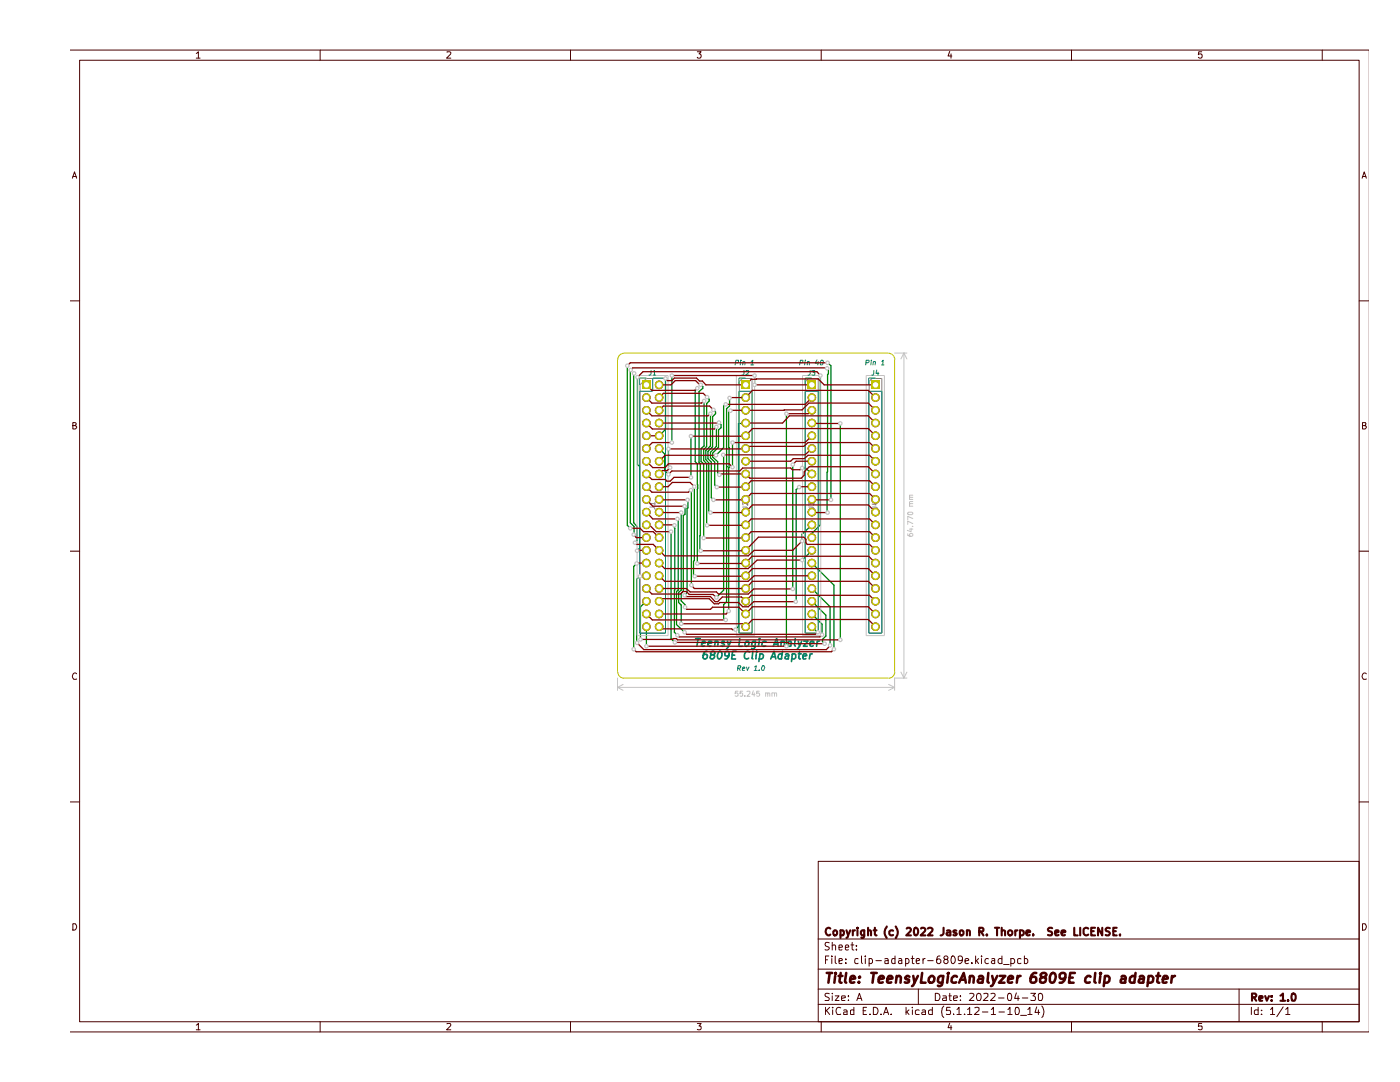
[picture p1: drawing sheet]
<svg xmlns="http://www.w3.org/2000/svg" width="279mm" height="216mm" viewBox="0 0 279 216" stroke-linecap="round" stroke-linejoin="round" font-family="sans-serif">
<g fill="none" stroke="#480000" stroke-width=".2">
<path d="M14.1 10h259M15.9 12h255.3v191.9h-255.3zM39.2 10.7l.4-.4v1.3M39.2 11.6h.7M63.9 10v2M89.2 10.4l.6-.1 .2 .4-.9 .9h.9M113.8 10v2M139.2 10.3h.7l-.4 .5h.3l.1 .2-.1 .5-.5 .1-.1-.2M163.9 10v2M189.5 10.2l-.3 1h.8M189.8 10.8v.8M213.8 10v2"/>
<path d="M239.8 10.3h-.6v.6l.2-.1h.4v.7l-.4 .1-.2-.2M263.9 10v2M14.4 35.6l.5-1.3 .4 1.3M14.5 35.2h.7M271.8 35.6l.5-1.3 .4 1.3M271.9 35.2h.7M14.1 60h1.8M271.2 60h1.9M14.5 84.9h.5l.2-.4-.2-.2h-.5v1.3h.5l.3-.4-.3-.3M271.9 84.9l.6-.1v-.5h-.6v1.3h.5l.3-.4-.4-.3M14.1 110h1.8M271.2 110h1.9"/>
<path d="M15.3 134.5a.58 .58 0 0 0-.8 .1 .58 .58 0 0 0 .1 .8l.1 .2 .6-.1M272.7 134.5a.58 .58 0 0 0-.8 .1 .58 .58 0 0 0 .1 .8l.1 .2 .6-.1M14.1 160h1.8M163.3 171.9h107.9v32h-107.9zM271.2 160h1.9M14.5 184.3h.5a.72 .72 0 0 1 .3 .8 .72 .72 0 0 1-.8 .5zM163.3 197.4h107.9M163.3 193.4h107.9M163.3 187.4h107.9M164.7 191.5h.5M165.4 190.8h-.7v1.5M165.5 198.3h-.8v.5l.6 .3 .2 .3-.2 .2h-.7"/>
<path d="M165.5 188.1h-.8a.61 .61 0 0 0 .1 .7 .61 .61 0 0 0 .6 .2l.1 .3a.6 .6 0 0 1-.9 .2M166 190.8v.1M166 191.3v1M166.1 198.2v.1M166.1 188.7l.2-.1h.4l.1 1M166.1 188v1.6M166.1 198.7v.9M166.7 198.7h.7l-.7 .9h.7M166.7 190.8v1.2l.2 .3M167.4 191.8l.7-.2-.1-.3h-.6v.9h.6M167.4 189.1l.7-.1-.1-.4h-.6v.9h.6M168 199.2l.7-.1-.1-.4h-.6v.2v.7h.6"/>
<path d="M168.7 189.1l.7-.1-.2-.4h-.4l-.1 .8 .2 .2 .4-.1M168.8 192.1v.2M168.8 191.3v.2M169.3 199.6h.1M169.3 198.7v.2M169.8 188.6h.6M170.1 188v1.4l.3 .2M170.9 189.4v.2M170.9 188.6v.2M171 199.6l.5-1.4 .5 1.4M171.2 199.2h.6M171.3 191.3h-.5l-.2 .3 .1 .6h.6"/>
<path d="M171.9 190.8v1.2l.2 .3M172.7 190.8v.1M172.7 191.3v1M173.5 191.3h.4l.2 .3v.4l-.2 .3-.4-.1M173.5 191.3v1.5M174.8 191.7h1.1M176.6 191.3h.6l.1 1M177.3 191.6l-.7 .2v.4h.7M178.6 191.3h-.4l-.3 .3 .1 .6h.6M178.6 190.8v1.5M179.4 191.3h.5l.1 1M180 191.6l-.5 .1-.2 .2 .2 .4 .5-.1"/>
<path d="M180.7 191.3h.5l.2 .3v.4l-.2 .3-.5-.1M180.7 191.3v1.5M181.8 191.3h.6M182.1 190.8v1.4l.3 .1M182.9 191.8l.6-.2-.1-.3h-.5v.7l.1 .3 .4-.1M183.3 197.4v3M184.2 191.3v1M184.6 191.3h-.1l-.3 .3M185.1 191.7h1.1M186.7 198.2a.79 .79 0 0 1 .9 .5 .79 .79 0 0 1-.3 .9h-.6zM187.6 190.8h-.4a1.12 1.12 0 0 0 0 1.5h.3l.3-.3v-.4l-.3-.3h-.3l-.3 .3M188.2 198.7h.6l.1 .2v.7h-.7v-.4l.7-.1"/>
<path d="M188.6 191.4l-.2-.3 .2-.3h.3l.3 .4-.8 .5v.3l.2 .3h.3l.3-.3v-.3l-.3-.3M189.4 198.7h.5M189.5 198.2v1.3l.1 .1h.3M189.9 190.9l.2-.1a.82 .82 0 0 1 .6 .7 .82 .82 0 0 1-.6 .8l-.2-.2-.1-.4zM190.3 199.2l.8-.1-.1-.4h-.6l-.1 .2 .1 .7h.6M191.7 199.6h.1M191.7 198.7v.2M192.1 191.4l-.4 .3-.5-.1 .1-.8h.4l.3 .1a1.11 1.11 0 0 1-.3 1.4h-.4M192.6 191.8l.8-.2-.1-.3h-.5l-.2 .2 .1 .7h.6M193.5 198.3h.8l.1 .3-1 1h1M193.9 192.1v.2M194.7 190.8v1.5"/>
<path d="M194.9 191.7l.4 .6M195 198.3l.4-.1a.88 .88 0 0 1 .2 1.4h-.5l-.1-.2-.1-.7zM195.3 191.3l-.6 .6M195.9 190.8v.1M195.9 191.3v1M196.3 198.3h.9v.5l-1 .8h1M197.2 191.3h-.4l-.2 .3v.4l.2 .3 .4-.1M197.8 198.3l.5-.1a.36 .36 0 0 1 .2 .6l-.8 .8h.9M197.9 191.3h.6v1M198.5 191.6l-.4 .1-.3 .2 .3 .4 .4-.1M199.3 199.1h1.1M200 191.3h-.6l-.2 .3v.4l.2 .3 .6-.1"/>
<path d="M200 190.8v1.5M200.3 192.4h1.1M201.2 198.3l.4-.1a1.04 1.04 0 0 1 .1 1.4h-.4l-.2-.2v-.7zM201.7 191.3h.5l.3 .3v.4l-.3 .3-.5-.1M201.7 191.3v1.5M202.8 198.1l-.3 1.1h.9M203.2 198.7v.9M203.8 191.3h-.5l-.2 .1v.7l.2 .2 .5-.1M204 199.1h1.1M204.4 191.3h.5l.2 .3v.4l-.2 .3-.5-.1M204.4 190.8v1.5M205.7 198.2h.9l-.5 .5 .4 .1 .1 .3v.5h-.9"/>
<path d="M207.3 198.3l.4-.1a.88 .88 0 0 1 .1 1.4h-.4l-.2-.2zM247.3 197.4v6.5M271.9 184.3h.5a.72 .72 0 0 1 .2 .8 .72 .72 0 0 1-.7 .5zM14.1 205.9h259M39.2 204.6l.4-.4v1.3M39.2 205.5h.7M63.9 203.9v2M89.2 204.3l.6-.1 .2 .4-.9 .9h.9M113.8 203.9v2M139.2 204.2h.7l-.4 .5h.3v.7h-.6M163.3 200.4h107.9M163.9 203.9v2"/>
<path d="M164.7 201v1.4M164.9 201.6l.7 .8M165.6 201l-.9 .8M166.2 201v.1M166.2 201.5v.9M167.8 201.1a.67 .67 0 0 0-.9 .1 .67 .67 0 0 0 0 .9l.2 .3h.7M168.4 201.6l.5-.1 .2 .2v.7h-.7v-.4l.7-.2M170.4 201v1.4h-.6l-.1-.8h.7M172.3 201.7h.5M172.9 201h-.6v1.4h.6M173.6 202.4h.1M174.3 201a.79 .79 0 0 1 .9 .5 .79 .79 0 0 1-.3 .9h-.6z"/>
<path d="M175.8 202.4h.1M176.3 202.4l.5-1.4 .5 1.4M176.5 202h.7M177.9 202.4h.1M180.8 201v1.4M181 201.9l.4 .5M181.4 201.5l-.6 .5M182.1 201v.1M182.1 201.5v.9M183.4 201.6l-.4-.1-.3 .3v.4l.2 .2h.5M184 201.6l.5-.1 .2 .2v.7h-.7v-.4l.7-.2M186.1 201v1.4h-.6l-.2-.2 .1-.6h.7"/>
<path d="M188.4 200.7a1.74 1.74 0 0 0 0 2.3M189.5 204.1l-.3 1h.8M189.6 201h-.7v.7l.6-.1 .2 .2-.1 .6h-.7M189.8 204.6v.9M190.3 202.4h.1M191 201.4l.4-.4v1.4M191 202.4h.8M192.5 202.4h.1M193.1 201.4l.4-.4v1.4M193.1 202.4h.8M194.5 201.1h.9v.5l-.9 .8h.9M196.1 201.9h1.1"/>
<path d="M197.8 201.4l.5-.4v1.4M197.8 202.4h.9M199.4 201.9h1.1M201.1 201.4l.5-.4v1.4M201.1 202.4h.9M202.7 201.1l.2-.1a.79 .79 0 0 1 .6 .6 .79 .79 0 0 1-.3 .8h-.5zM203.7 202.6h1.2M205.1 201.4l.4-.4v1.4M205.1 202.4h.9M206.9 200.9l-.3 1.1h.9M207.2 201.5v.9M207.9 200.7a1.74 1.74 0 0 1 0 2.3"/>
<path d="M213.8 203.9v2M239.8 204.2h-.6v.6l.6-.1v.7h-.6M249.7 201v1.4M251.1 201v1.4h-.6l-.2-.2 .1-.6h.7M251.8 202.4h.1M251.8 201.6v.1M253.5 201.4l.5-.4v1.4M253.5 202.4h.9M256.1 200.9l-1.3 2M256.6 201.4l.4-.4v1.4M256.6 202.4h.8M263.9 203.9v2"/>
</g>
<g fill="none" stroke="#480000" stroke-width=".42">
<path d="M165.7 185.3l-.1-.1a.73 .73 0 0 0-.8 .5 .73 .73 0 0 0 .3 .9h.4l.2-.1M166.3 185.9l.3-.3h.2l.3 .3v.4l-.3 .3-.4-.1zM167.7 185.7l.5-.1 .2 .3-.1 .7h-.6M167.7 185.6v1.6M168.9 185.6l.4 1M169.7 185.6l-.5 1.4-.3 .2M170.2 185.6v1M170.6 185.6l-.4 .3M171.1 185.1v.2M171.1 185.6v1M172.5 185.6l-.1 1.5h-.5M172.5 185.7l-.4-.1-.3 .3v.4l.3 .3h.4"/>
<path d="M173.2 185.8l.2-.2 .4 .2v.8M173.2 185.1v1.5M174.3 185.6h.6M174.6 185.1v1.3l.2 .2h.1M177 184.9a1.84 1.84 0 0 0 0 2.3M178.2 185.7a.52 .52 0 0 0-.7 .2v.4l.1 .3h.6M178.7 184.9a1.74 1.74 0 0 1 0 2.3M180.9 185.3l.2-.2h.4l.3 .4-.9 1.1h.9M182.5 185.3l.2-.2a.82 .82 0 0 1 .6 .8 .82 .82 0 0 1-.6 .7l-.2-.1-.1-.4zM183.8 185.3v-.1a.6 .6 0 0 1 .9 .2l-.1 .4-.9 .8h1M185.2 185.3l.1-.1a.6 .6 0 0 1 .8 .2l-.1 .4-.8 .8h.9M188.3 185.1v1.1l-.2 .4h-.4"/>
<path d="M189 185.7l.4-.1 .3 .2v.8M189.7 186l-.8 .2 .1 .4h.2h.5M190.9 185.7l-.4-.1-.2 .2v.3l.6 .2v.3h-.6M191.6 185.7l.4-.1 .3 .3v.4l-.3 .3h-.4zM193 185.8l.1-.2 .5 .2v.8M193 185.6v1M195.4 185.9l.8-.1v-.6l-.8-.1v1.5M195.8 185.9l.5 .7M196.9 186.5v.1M198.6 185.1h.8M199 185.1v1.5M199.9 185.8l.3-.2 .4 .2v.8"/>
<path d="M199.9 185.1v1.5M201.2 185.9a.47 .47 0 0 1 .4-.3 .47 .47 0 0 1 .4 .3v.4l-.3 .3-.4-.1zM202.6 185.6v1M203 185.6l-.4 .3M203.6 185.7a.52 .52 0 0 1 .7 .2v.4l-.2 .3h-.5M203.6 185.6v1.6M204.8 186.1l.8-.1-.1-.3-.4-.1-.3 .2 .1 .8h.6M206.2 186.5v.1M210 185.2l-.6-.1-.3 .3 .2 .4 .6 .2v.6h-.8M210.6 186.1l.7-.1v-.3l-.6-.1-.1 .2 .1 .8h.6M211.9 186.1l.7-.1-.1-.3-.4-.1-.2 .2v.8h.6M214.4 185.1v1.5h.7"/>
<path d="M215.6 185.1v1.5M217.2 185.3l-.4-.2-.5 .2v1.1a.52 .52 0 0 0 .9 .1M217.8 185.8h.5M218.5 185.1h-.7v1.5h.7M220 185.1v1.5l-.9-1.5v1.5M221.5 185.2l-.6-.1-.2 .3 .1 .4a.6 .6 0 0 1 .7 .4l-.3 .4h-.5M222.2 185.8h.5M222.9 185.1h-.7v1.5h.7M223.5 186.5v.1M249.9 199h.6l.2-.2-.1-.5-.7-.1v1.5M250.2 199l.5 .7M251.3 199.3l.7-.2-.1-.3h-.5l-.1 .1 .1 .8h.5"/>
<path d="M252.5 198.8l.3 .9 .5-.9M253.8 199.6v.1M253.8 198.8v.1M255.5 198.7l.5-.5v1.5M255.5 199.7h1M257.1 199.6v.1M257.8 198.3l.4-.1a.96 .96 0 0 1 .1 1.5l-.5-.1z"/>
</g>
<g fill="none" stroke="#480000" stroke-width=".51">
<path d="M165 194.1h1.1M165.6 194.1l-.3 2M166.7 194.7l-.2 1.4M166.8 194.1v.2M167.4 194.7h.7M167.8 194.1l-.3 1.7 .1 .2 .4 .1M168.9 194.1l-.3 1.7 .3 .3M169.6 195.4l1.1-.2-.3-.5-.6 .2-.2 .9 .3 .3 .6-.1M171.4 195.9v.2M171.6 194.9l.1 .1h-.3l.2-.1-.1 .2M173.9 194.1h1.1M174.4 194.1l-.3 2"/>
<path d="M175.4 195.4l.9-.2 .1-.1-.2-.4h-.5l-.3 .4-.1 .7 .3 .3 .6-.1M177.1 195.4l1-.2-.2-.5h-.5l-.1 .2-.3 .9 .3 .3 .6-.1M179 195l.3-.3 .4 .2v1.2M179 194.7l-.2 1.4M181.5 194.9l-.5-.2-.3 .4v.2l.7 .2v.3a.6 .6 0 0 1-.8 .2M182.3 194.7l.2 1.4M183.2 194.7l-.9 1.9-.3 .2M184 194.1l-.2 2h.9M185.4 195.2l.4-.5h.4l.3 .5-.1 .5a.63 .63 0 0 1-1 .2zM188.2 194.9l-.2-.2a.67 .67 0 0 0-.7 .5v.7a.64 .64 0 0 0 .8 .1M188.3 194.7l-.4 1.9-.3 .2-.4-.1M189.2 194.7l-.2 1.4"/>
<path d="M189.3 194.1l-.2 .1h.3l-.1-.1-.1 .2M191 194.9l-.2-.2h-.4l-.4 .5v.7l.2 .2 .6-.1M191.4 196.1l.9-2 .5 2M191.7 195.5h.9M193.5 195l.4-.3 .4 .2v1.2M193.6 194.7l-.2 1.4M195.4 194.9l.2-.2h.4l.1 .2v1.2M196.1 195.2l-.6 .1-.4 .4 .1 .3 .2 .1 .7-.1M197.2 194.1l-.1 1.7 .2 .3M198 194.7l.3 1.4M199 194.7l-.9 1.9-.3 .2M199.5 194.7h1.1l-1.2 1.4h1.1"/>
<path d="M201.2 195.4l1-.2v-.3l-.6-.2-.4 .4v.9h.8M203.1 194.7l-.2 1.4M203.7 194.7h-.3l-.4 .5M206.8 194.1a.93 .93 0 0 0-1.1 .9l-.1 .7 .2 .3a.72 .72 0 0 0 1-.3l-.1-.6a.63 .63 0 0 0-1 .1M208 195l-.3-.5a.72 .72 0 0 1 1-.3l.1 .4-.2 .3a1.08 1.08 0 0 0-1 .4v.6a.72 .72 0 0 0 1.1-.2l.1-.4-.4-.3M209.8 194.3l.5-.2a1.15 1.15 0 0 1-.3 2l-.4-.2a1.72 1.72 0 0 1 .2-1.6zM212.6 195l-.2 .2a.6 .6 0 0 1-.9-.2v-.5a.72 .72 0 0 1 1-.3l.1 .1a1.52 1.52 0 0 1-.7 1.8h-.4M213.4 195.1h.7M214.5 194.1h-.9l-.3 2h1M217.6 194.9l-.1-.2h-.4l-.5 .5v.7l.3 .2 .6-.1M218.6 194.1l-.2 1.7 .3 .3M219.6 194.7l-.2 1.4"/>
<path d="M219.7 194.1l-.2 .1h.3l-.1-.1-.1 .2M220.5 194.9l.2-.2h.4l.4 .5-.1 .5a.72 .72 0 0 1-1 .3M220.5 194.7l-.2 2.1M223.8 194.9l.2-.2h.4l.2 .2-.1 1.2M224.7 195.2l-1 .2v.3v.3l.1 .1 .8-.1M226.5 194.9a.6 .6 0 0 0-1 .3v.7a.64 .64 0 0 0 .9 .1M226.6 194.1l-.2 2M227.5 194.9l.1-.2h.5l.1 .2-.1 1.2M228.2 195.2l-.8 .2-.2 .4 .3 .3 .6-.1M229.2 194.9l.6-.2 .4 .5-.1 .5a.72 .72 0 0 1-1 .3M229.2 194.7l-.2 2.1M230.8 194.7h.7"/>
<path d="M231.2 194.1l-.3 1.7 .1 .2 .4 .1M232 195.4l1.1-.2-.3-.5h-.4l-.2 .2-.2 .9 .2 .3 .6-.1M233.9 194.7l-.2 1.4M234.5 194.7l-.6 .5"/>
</g>
<g fill="#848400">
<path d="M128.4 101.6a.85 .85 0 0 1 .9-.2 .85 .85 0 0 1 .6 .8h-1.7z"/>
<path d="M128.2 102.2h1.7a.85 .85 0 0 1-.9 .8 .85 .85 0 0 1-.8-.8z"/>
<path d="M130.9 101.6a.85 .85 0 0 1 1-.2 .85 .85 0 0 1 .5 .8h-1.7z"/>
<path d="M130.7 102.2h1.7a.85 .85 0 0 1-.9 .8 .85 .85 0 0 1-.8-.8z"/>
<path d="M128.4 104.1a.85 .85 0 0 1 .9-.2 .85 .85 0 0 1 .6 .8h-1.7z"/>
<path d="M128.2 104.7h1.7a.85 .85 0 0 1-.9 .9 .85 .85 0 0 1-.8-.9z"/>
<path d="M130.9 104.1a.85 .85 0 0 1 1-.2 .85 .85 0 0 1 .5 .8h-1.7z"/>
<path d="M130.7 104.7h1.7a.85 .85 0 0 1-.9 .9 .85 .85 0 0 1-.8-.9z"/>
<path d="M128.4 106.7a.85 .85 0 0 1 .9-.2 .85 .85 0 0 1 .6 .8h-1.7z"/>
<path d="M128.2 107.3h1.7a.85 .85 0 0 1-.9 .8 .85 .85 0 0 1-.8-.8z"/>
<path d="M130.9 106.7a.85 .85 0 0 1 1-.2 .85 .85 0 0 1 .5 .8h-1.7z"/>
<path d="M130.7 107.3h1.7a.85 .85 0 0 1-.9 .8 .85 .85 0 0 1-.8-.8z"/>
<path d="M128.4 109.2a.85 .85 0 0 1 .9-.2 .85 .85 0 0 1 .6 .8h-1.7z"/>
<path d="M128.2 109.8h1.7a.85 .85 0 0 1-.9 .9 .85 .85 0 0 1-.8-.9z"/>
<path d="M130.9 109.2a.85 .85 0 0 1 1-.2 .85 .85 0 0 1 .5 .8h-1.7z"/>
<path d="M130.7 109.8h1.7a.85 .85 0 0 1-.9 .9 .85 .85 0 0 1-.8-.9z"/>
<path d="M128.4 111.8a.85 .85 0 0 1 .9-.2 .85 .85 0 0 1 .6 .8h-1.7z"/>
<path d="M128.2 112.4h1.7a.85 .85 0 0 1-.9 .8 .85 .85 0 0 1-.8-.8z"/>
<path d="M130.9 111.8a.85 .85 0 0 1 1-.2 .85 .85 0 0 1 .5 .8h-1.7z"/>
<path d="M130.7 112.4h1.7a.85 .85 0 0 1-.9 .8 .85 .85 0 0 1-.8-.8z"/>
<path d="M128.4 114.3a.85 .85 0 0 1 .9-.2 .85 .85 0 0 1 .6 .8h-1.7z"/>
<path d="M128.2 114.9h1.7a.85 .85 0 0 1-.9 .8 .85 .85 0 0 1-.8-.8z"/>
<path d="M130.9 114.3a.85 .85 0 0 1 1-.2 .85 .85 0 0 1 .5 .8h-1.7z"/>
<path d="M130.7 114.9h1.7a.85 .85 0 0 1-.9 .8 .85 .85 0 0 1-.8-.8z"/>
<path d="M128.4 116.8a.85 .85 0 0 1 .9-.2 .85 .85 0 0 1 .6 .8h-1.7z"/>
<path d="M128.2 117.4h1.7a.85 .85 0 0 1-.9 .9 .85 .85 0 0 1-.8-.9z"/>
<path d="M130.9 116.8a.85 .85 0 0 1 1-.2 .85 .85 0 0 1 .5 .8h-1.7z"/>
<path d="M130.7 117.4h1.7a.85 .85 0 0 1-.9 .9 .85 .85 0 0 1-.8-.9z"/>
<path d="M128.4 119.4a.85 .85 0 0 1 .9-.2 .85 .85 0 0 1 .6 .8h-1.7z"/>
<path d="M128.2 120h1.7a.85 .85 0 0 1-.9 .8 .85 .85 0 0 1-.8-.8z"/>
<path d="M130.9 119.4a.85 .85 0 0 1 1-.2 .85 .85 0 0 1 .5 .8h-1.7z"/>
<path d="M130.7 120h1.7a.85 .85 0 0 1-.9 .8 .85 .85 0 0 1-.8-.8z"/>
<path d="M128.4 121.9a.85 .85 0 0 1 .9-.2 .85 .85 0 0 1 .6 .8h-1.7z"/>
<path d="M128.2 122.5h1.7a.85 .85 0 0 1-.9 .9 .85 .85 0 0 1-.8-.9z"/>
<path d="M130.9 121.9a.85 .85 0 0 1 1-.2 .85 .85 0 0 1 .5 .8h-1.7z"/>
<path d="M130.7 122.5h1.7a.85 .85 0 0 1-.9 .9 .85 .85 0 0 1-.8-.9z"/>
<path d="M128.4 124.5a.85 .85 0 0 1 .9-.2 .85 .85 0 0 1 .6 .8h-1.7z"/>
<path d="M128.2 125.1h1.7a.85 .85 0 0 1-.9 .8 .85 .85 0 0 1-.8-.8z"/>
<path d="M130.9 124.5a.85 .85 0 0 1 1-.2 .85 .85 0 0 1 .5 .8h-1.7z"/>
<path d="M130.7 125.1h1.7a.85 .85 0 0 1-.9 .8 .85 .85 0 0 1-.8-.8z"/>
<path d="M128.1 75.9h1.8v1.7h-1.8z"/>
<path d="M130.9 76.2a.85 .85 0 0 1 1-.2 .85 .85 0 0 1 .5 .8h-1.7z"/>
<path d="M130.7 76.8h1.7a.85 .85 0 0 1-.9 .8 .85 .85 0 0 1-.8-.8z"/>
<path d="M128.4 78.7a.85 .85 0 0 1 .9-.2 .85 .85 0 0 1 .6 .8h-1.7z"/>
<path d="M128.2 79.3h1.7a.85 .85 0 0 1-.9 .9 .85 .85 0 0 1-.8-.9z"/>
<path d="M130.9 78.7a.85 .85 0 0 1 1-.2 .85 .85 0 0 1 .5 .8h-1.7z"/>
<path d="M130.7 79.3h1.7a.85 .85 0 0 1-.9 .9 .85 .85 0 0 1-.8-.9z"/>
<path d="M128.4 81.3a.85 .85 0 0 1 .9-.2 .85 .85 0 0 1 .6 .8h-1.7z"/>
<path d="M128.2 81.9h1.7a.85 .85 0 0 1-.9 .8 .85 .85 0 0 1-.8-.8z"/>
<path d="M130.9 81.3a.85 .85 0 0 1 1-.2 .85 .85 0 0 1 .5 .8h-1.7z"/>
<path d="M130.7 81.9h1.7a.85 .85 0 0 1-.9 .8 .85 .85 0 0 1-.8-.8z"/>
<path d="M128.4 83.8a.85 .85 0 0 1 .9-.2 .85 .85 0 0 1 .6 .8h-1.7z"/>
<path d="M128.2 84.4h1.7a.85 .85 0 0 1-.9 .9 .85 .85 0 0 1-.8-.9z"/>
<path d="M130.9 83.8a.85 .85 0 0 1 1-.2 .85 .85 0 0 1 .5 .8h-1.7z"/>
<path d="M130.7 84.4h1.7a.85 .85 0 0 1-.9 .9 .85 .85 0 0 1-.8-.9z"/>
<path d="M128.4 86.4a.85 .85 0 0 1 .9-.2 .85 .85 0 0 1 .6 .8h-1.7z"/>
<path d="M128.2 87h1.7a.85 .85 0 0 1-.9 .8 .85 .85 0 0 1-.8-.8z"/>
<path d="M130.9 86.4a.85 .85 0 0 1 1-.2 .85 .85 0 0 1 .5 .8h-1.7z"/>
<path d="M130.7 87h1.7a.85 .85 0 0 1-.9 .8 .85 .85 0 0 1-.8-.8z"/>
<path d="M128.4 88.9a.85 .85 0 0 1 .9-.2 .85 .85 0 0 1 .6 .8h-1.7z"/>
<path d="M128.2 89.5h1.7a.85 .85 0 0 1-.9 .8 .85 .85 0 0 1-.8-.8z"/>
<path d="M130.9 88.9a.85 .85 0 0 1 1-.2 .85 .85 0 0 1 .5 .8h-1.7z"/>
<path d="M130.7 89.5h1.7a.85 .85 0 0 1-.9 .8 .85 .85 0 0 1-.8-.8z"/>
<path d="M128.4 91.4a.85 .85 0 0 1 .9-.2 .85 .85 0 0 1 .6 .8h-1.7z"/>
<path d="M128.2 92h1.7a.85 .85 0 0 1-.9 .9 .85 .85 0 0 1-.8-.9z"/>
<path d="M130.9 91.4a.85 .85 0 0 1 1-.2 .85 .85 0 0 1 .5 .8h-1.7z"/>
<path d="M130.7 92h1.7a.85 .85 0 0 1-.9 .9 .85 .85 0 0 1-.8-.9z"/>
<path d="M128.4 94a.85 .85 0 0 1 .9-.2 .85 .85 0 0 1 .6 .8h-1.7z"/>
<path d="M128.2 94.6h1.7a.85 .85 0 0 1-.9 .8 .85 .85 0 0 1-.8-.8z"/>
<path d="M148 75.9h1.7v1.7h-1.7z"/>
<path d="M148.2 78.7a.85 .85 0 0 1 .9-.2 .85 .85 0 0 1 .6 .8h-1.7z"/>
<path d="M148 79.3h1.7a.85 .85 0 0 1-.9 .9 .85 .85 0 0 1-.8-.9z"/>
<path d="M148.2 81.3a.85 .85 0 0 1 .9-.2 .85 .85 0 0 1 .6 .8h-1.7z"/>
<path d="M148 81.9h1.7a.85 .85 0 0 1-.9 .8 .85 .85 0 0 1-.8-.8z"/>
<path d="M148.2 83.8a.85 .85 0 0 1 .9-.2 .85 .85 0 0 1 .6 .8h-1.7z"/>
<path d="M148 84.4h1.7a.85 .85 0 0 1-.9 .9 .85 .85 0 0 1-.8-.9z"/>
<path d="M148.2 86.4a.85 .85 0 0 1 .9-.2 .85 .85 0 0 1 .6 .8h-1.7z"/>
<path d="M148 87h1.7a.85 .85 0 0 1-.9 .8 .85 .85 0 0 1-.8-.8z"/>
<path d="M161.1 75.9h1.8v1.7h-1.8z"/>
<path d="M161.4 78.7a.85 .85 0 0 1 .9-.2 .85 .85 0 0 1 .6 .8h-1.7z"/>
<path d="M161.2 79.3h1.7a.85 .85 0 0 1-.9 .9 .85 .85 0 0 1-.8-.9z"/>
<path d="M161.4 81.3a.85 .85 0 0 1 .9-.2 .85 .85 0 0 1 .6 .8h-1.7z"/>
<path d="M161.2 81.9h1.7a.85 .85 0 0 1-.9 .8 .85 .85 0 0 1-.8-.8z"/>
<path d="M161.4 83.8a.85 .85 0 0 1 .9-.2 .85 .85 0 0 1 .6 .8h-1.7z"/>
<path d="M161.2 84.4h1.7a.85 .85 0 0 1-.9 .9 .85 .85 0 0 1-.8-.9z"/>
<path d="M161.4 86.4a.85 .85 0 0 1 .9-.2 .85 .85 0 0 1 .6 .8h-1.7z"/>
<path d="M161.2 87h1.7a.85 .85 0 0 1-.9 .8 .85 .85 0 0 1-.8-.8z"/>
<path d="M130.9 94a.85 .85 0 0 1 1-.2 .85 .85 0 0 1 .5 .8h-1.7z"/>
<path d="M130.7 94.6h1.7a.85 .85 0 0 1-.9 .8 .85 .85 0 0 1-.8-.8z"/>
<path d="M128.4 96.5a.85 .85 0 0 1 .9-.2 .85 .85 0 0 1 .6 .8h-1.7z"/>
<path d="M128.2 97.1h1.7a.85 .85 0 0 1-.9 .9 .85 .85 0 0 1-.8-.9z"/>
<path d="M130.9 96.5a.85 .85 0 0 1 1-.2 .85 .85 0 0 1 .5 .8h-1.7z"/>
<path d="M130.7 97.1h1.7a.85 .85 0 0 1-.9 .9 .85 .85 0 0 1-.8-.9z"/>
<path d="M128.4 99.1a.85 .85 0 0 1 .9-.2 .85 .85 0 0 1 .6 .8h-1.7z"/>
<path d="M128.2 99.7h1.7a.85 .85 0 0 1-.9 .8 .85 .85 0 0 1-.8-.8z"/>
<path d="M130.9 99.1a.85 .85 0 0 1 1-.2 .85 .85 0 0 1 .5 .8h-1.7z"/>
<path d="M130.7 99.7h1.7a.85 .85 0 0 1-.9 .8 .85 .85 0 0 1-.8-.8z"/>
<path d="M148.2 88.9a.85 .85 0 0 1 .9-.2 .85 .85 0 0 1 .6 .8h-1.7z"/>
<path d="M148 89.5h1.7a.85 .85 0 0 1-.9 .8 .85 .85 0 0 1-.8-.8z"/>
<path d="M148.2 91.4a.85 .85 0 0 1 .9-.2 .85 .85 0 0 1 .6 .8h-1.7z"/>
<path d="M148 92h1.7a.85 .85 0 0 1-.9 .9 .85 .85 0 0 1-.8-.9z"/>
<path d="M148.2 94a.85 .85 0 0 1 .9-.2 .85 .85 0 0 1 .6 .8h-1.7z"/>
<path d="M148 94.6h1.7a.85 .85 0 0 1-.9 .8 .85 .85 0 0 1-.8-.8z"/>
<path d="M148.2 96.5a.85 .85 0 0 1 .9-.2 .85 .85 0 0 1 .6 .8h-1.7z"/>
<path d="M148 97.1h1.7a.85 .85 0 0 1-.9 .9 .85 .85 0 0 1-.8-.9z"/>
<path d="M148.2 99.1a.85 .85 0 0 1 .9-.2 .85 .85 0 0 1 .6 .8h-1.7z"/>
<path d="M148 99.7h1.7a.85 .85 0 0 1-.9 .8 .85 .85 0 0 1-.8-.8z"/>
<path d="M148.2 101.6a.85 .85 0 0 1 .9-.2 .85 .85 0 0 1 .6 .8h-1.7z"/>
<path d="M148 102.2h1.7a.85 .85 0 0 1-.9 .8 .85 .85 0 0 1-.8-.8z"/>
<path d="M148.2 104.1a.85 .85 0 0 1 .9-.2 .85 .85 0 0 1 .6 .8h-1.7z"/>
<path d="M148 104.7h1.7a.85 .85 0 0 1-.9 .9 .85 .85 0 0 1-.8-.9z"/>
<path d="M148.2 106.7a.85 .85 0 0 1 .9-.2 .85 .85 0 0 1 .6 .8h-1.7z"/>
<path d="M148 107.3h1.7a.85 .85 0 0 1-.9 .8 .85 .85 0 0 1-.8-.8z"/>
<path d="M148.2 109.2a.85 .85 0 0 1 .9-.2 .85 .85 0 0 1 .6 .8h-1.7z"/>
<path d="M148 109.8h1.7a.85 .85 0 0 1-.9 .9 .85 .85 0 0 1-.8-.9z"/>
<path d="M148.2 111.8a.85 .85 0 0 1 .9-.2 .85 .85 0 0 1 .6 .8h-1.7z"/>
<path d="M148 112.4h1.7a.85 .85 0 0 1-.9 .8 .85 .85 0 0 1-.8-.8z"/>
<path d="M148.2 114.3a.85 .85 0 0 1 .9-.2 .85 .85 0 0 1 .6 .8h-1.7z"/>
<path d="M148 114.9h1.7a.85 .85 0 0 1-.9 .8 .85 .85 0 0 1-.8-.8z"/>
<path d="M148.2 116.8a.85 .85 0 0 1 .9-.2 .85 .85 0 0 1 .6 .8h-1.7z"/>
<path d="M148 117.4h1.7a.85 .85 0 0 1-.9 .9 .85 .85 0 0 1-.8-.9z"/>
<path d="M148.2 119.4a.85 .85 0 0 1 .9-.2 .85 .85 0 0 1 .6 .8h-1.7z"/>
<path d="M148 120h1.7a.85 .85 0 0 1-.9 .8 .85 .85 0 0 1-.8-.8z"/>
<path d="M148.2 121.9a.85 .85 0 0 1 .9-.2 .85 .85 0 0 1 .6 .8h-1.7z"/>
<path d="M148 122.5h1.7a.85 .85 0 0 1-.9 .9 .85 .85 0 0 1-.8-.9z"/>
<path d="M148.2 124.5a.85 .85 0 0 1 .9-.2 .85 .85 0 0 1 .6 .8h-1.7z"/>
<path d="M148 125.1h1.7a.85 .85 0 0 1-.9 .8 .85 .85 0 0 1-.8-.8z"/>
<path d="M161.4 88.9a.85 .85 0 0 1 .9-.2 .85 .85 0 0 1 .6 .8h-1.7z"/>
<path d="M161.2 89.5h1.7a.85 .85 0 0 1-.9 .8 .85 .85 0 0 1-.8-.8z"/>
<path d="M161.4 91.4a.85 .85 0 0 1 .9-.2 .85 .85 0 0 1 .6 .8h-1.7z"/>
<path d="M161.2 92h1.7a.85 .85 0 0 1-.9 .9 .85 .85 0 0 1-.8-.9z"/>
<path d="M161.4 94a.85 .85 0 0 1 .9-.2 .85 .85 0 0 1 .6 .8h-1.7z"/>
<path d="M161.2 94.6h1.7a.85 .85 0 0 1-.9 .8 .85 .85 0 0 1-.8-.8z"/>
<path d="M161.4 96.5a.85 .85 0 0 1 .9-.2 .85 .85 0 0 1 .6 .8h-1.7z"/>
<path d="M161.2 97.1h1.7a.85 .85 0 0 1-.9 .9 .85 .85 0 0 1-.8-.9z"/>
<path d="M161.4 99.1a.85 .85 0 0 1 .9-.2 .85 .85 0 0 1 .6 .8h-1.7z"/>
<path d="M161.2 99.7h1.7a.85 .85 0 0 1-.9 .8 .85 .85 0 0 1-.8-.8z"/>
<path d="M161.4 101.6a.85 .85 0 0 1 .9-.2 .85 .85 0 0 1 .6 .8h-1.7z"/>
<path d="M161.2 102.2h1.7a.85 .85 0 0 1-.9 .8 .85 .85 0 0 1-.8-.8z"/>
<path d="M161.4 104.1a.85 .85 0 0 1 .9-.2 .85 .85 0 0 1 .6 .8h-1.7z"/>
<path d="M161.2 104.7h1.7a.85 .85 0 0 1-.9 .9 .85 .85 0 0 1-.8-.9z"/>
<path d="M161.4 106.7a.85 .85 0 0 1 .9-.2 .85 .85 0 0 1 .6 .8h-1.7z"/>
<path d="M161.2 107.3h1.7a.85 .85 0 0 1-.9 .8 .85 .85 0 0 1-.8-.8z"/>
<path d="M161.4 109.2a.85 .85 0 0 1 .9-.2 .85 .85 0 0 1 .6 .8h-1.7z"/>
<path d="M161.2 109.8h1.7a.85 .85 0 0 1-.9 .9 .85 .85 0 0 1-.8-.9z"/>
<path d="M161.4 111.8a.85 .85 0 0 1 .9-.2 .85 .85 0 0 1 .6 .8h-1.7z"/>
<path d="M161.2 112.4h1.7a.85 .85 0 0 1-.9 .8 .85 .85 0 0 1-.8-.8z"/>
<path d="M161.4 114.3a.85 .85 0 0 1 .9-.2 .85 .85 0 0 1 .6 .8h-1.7z"/>
<path d="M161.2 114.9h1.7a.85 .85 0 0 1-.9 .8 .85 .85 0 0 1-.8-.8z"/>
<path d="M161.4 116.8a.85 .85 0 0 1 .9-.2 .85 .85 0 0 1 .6 .8h-1.7z"/>
<path d="M161.2 117.4h1.7a.85 .85 0 0 1-.9 .9 .85 .85 0 0 1-.8-.9z"/>
<path d="M161.4 119.4a.85 .85 0 0 1 .9-.2 .85 .85 0 0 1 .6 .8h-1.7z"/>
<path d="M161.2 120h1.7a.85 .85 0 0 1-.9 .8 .85 .85 0 0 1-.8-.8z"/>
<path d="M161.4 121.9a.85 .85 0 0 1 .9-.2 .85 .85 0 0 1 .6 .8h-1.7z"/>
<path d="M161.2 122.5h1.7a.85 .85 0 0 1-.9 .9 .85 .85 0 0 1-.8-.9z"/>
<path d="M161.4 124.5a.85 .85 0 0 1 .9-.2 .85 .85 0 0 1 .6 .8h-1.7z"/>
<path d="M161.2 125.1h1.7a.85 .85 0 0 1-.9 .8 .85 .85 0 0 1-.8-.8z"/>
<path d="M174.1 124.5a.85 .85 0 0 1 .9-.2 .85 .85 0 0 1 .6 .8h-1.7z"/>
<path d="M173.9 125.1h1.7a.85 .85 0 0 1-.9 .8 .85 .85 0 0 1-.8-.8z"/>
<path d="M174.1 121.9a.85 .85 0 0 1 .9-.2 .85 .85 0 0 1 .6 .8h-1.7z"/>
<path d="M173.9 122.5h1.7a.85 .85 0 0 1-.9 .9 .85 .85 0 0 1-.8-.9z"/>
<path d="M174.1 119.4a.85 .85 0 0 1 .9-.2 .85 .85 0 0 1 .6 .8h-1.7z"/>
<path d="M173.9 120h1.7a.85 .85 0 0 1-.9 .8 .85 .85 0 0 1-.8-.8z"/>
<path d="M174.1 116.8a.85 .85 0 0 1 .9-.2 .85 .85 0 0 1 .6 .8h-1.7z"/>
<path d="M173.9 117.4h1.7a.85 .85 0 0 1-.9 .9 .85 .85 0 0 1-.8-.9z"/>
<path d="M174.1 114.3a.85 .85 0 0 1 .9-.2 .85 .85 0 0 1 .6 .8h-1.7z"/>
<path d="M173.9 114.9h1.7a.85 .85 0 0 1-.9 .8 .85 .85 0 0 1-.8-.8z"/>
<path d="M174.1 111.8a.85 .85 0 0 1 .9-.2 .85 .85 0 0 1 .6 .8h-1.7z"/>
<path d="M173.9 112.4h1.7a.85 .85 0 0 1-.9 .8 .85 .85 0 0 1-.8-.8z"/>
<path d="M174.1 109.2a.85 .85 0 0 1 .9-.2 .85 .85 0 0 1 .6 .8h-1.7z"/>
<path d="M173.9 109.8h1.7a.85 .85 0 0 1-.9 .9 .85 .85 0 0 1-.8-.9z"/>
<path d="M174.1 106.7a.85 .85 0 0 1 .9-.2 .85 .85 0 0 1 .6 .8h-1.7z"/>
<path d="M173.9 107.3h1.7a.85 .85 0 0 1-.9 .8 .85 .85 0 0 1-.8-.8z"/>
<path d="M174.1 104.1a.85 .85 0 0 1 .9-.2 .85 .85 0 0 1 .6 .8h-1.7z"/>
<path d="M173.9 104.7h1.7a.85 .85 0 0 1-.9 .9 .85 .85 0 0 1-.8-.9z"/>
<path d="M174.1 101.6a.85 .85 0 0 1 .9-.2 .85 .85 0 0 1 .6 .8h-1.7z"/>
<path d="M173.9 102.2h1.7a.85 .85 0 0 1-.9 .8 .85 .85 0 0 1-.8-.8z"/>
<path d="M174.1 99.1a.85 .85 0 0 1 .9-.2 .85 .85 0 0 1 .6 .8h-1.7z"/>
<path d="M173.9 99.7h1.7a.85 .85 0 0 1-.9 .8 .85 .85 0 0 1-.8-.8z"/>
<path d="M174.1 96.5a.85 .85 0 0 1 .9-.2 .85 .85 0 0 1 .6 .8h-1.7z"/>
<path d="M173.9 97.1h1.7a.85 .85 0 0 1-.9 .9 .85 .85 0 0 1-.8-.9z"/>
<path d="M174.1 94a.85 .85 0 0 1 .9-.2 .85 .85 0 0 1 .6 .8h-1.7z"/>
<path d="M173.9 94.6h1.7a.85 .85 0 0 1-.9 .8 .85 .85 0 0 1-.8-.8z"/>
<path d="M174.1 91.4a.85 .85 0 0 1 .9-.2 .85 .85 0 0 1 .6 .8h-1.7z"/>
<path d="M173.9 92h1.7a.85 .85 0 0 1-.9 .9 .85 .85 0 0 1-.8-.9z"/>
<path d="M174.1 88.9a.85 .85 0 0 1 .9-.2 .85 .85 0 0 1 .6 .8h-1.7z"/>
<path d="M173.9 89.5h1.7a.85 .85 0 0 1-.9 .8 .85 .85 0 0 1-.8-.8z"/>
<path d="M174.1 86.4a.85 .85 0 0 1 .9-.2 .85 .85 0 0 1 .6 .8h-1.7z"/>
<path d="M173.9 87h1.7a.85 .85 0 0 1-.9 .8 .85 .85 0 0 1-.8-.8z"/>
<path d="M174.1 83.8a.85 .85 0 0 1 .9-.2 .85 .85 0 0 1 .6 .8h-1.7z"/>
<path d="M173.9 84.4h1.7a.85 .85 0 0 1-.9 .9 .85 .85 0 0 1-.8-.9z"/>
<path d="M174.1 81.3a.85 .85 0 0 1 .9-.2 .85 .85 0 0 1 .6 .8h-1.7z"/>
<path d="M173.9 81.9h1.7a.85 .85 0 0 1-.9 .8 .85 .85 0 0 1-.8-.8z"/>
<path d="M174.1 78.7a.85 .85 0 0 1 .9-.2 .85 .85 0 0 1 .6 .8h-1.7z"/>
<path d="M173.9 79.3h1.7a.85 .85 0 0 1-.9 .9 .85 .85 0 0 1-.8-.9z"/>
<path d="M173.8 75.9h1.8v1.7h-1.8z"/>
</g>
<g fill="none" stroke="#008400" stroke-width=".25">
<path d="M125.2 73v31.8l.6 .6M125.9 73.8l-.1 30.5 .7 .8v1.6M126.5 74.5v29.8l.6 .8v2.8l-.4 .4M127.2 75.3v17.4l.4 .3v16.4l-.5 .5M132.8 75.5v10.2l-1.3 1.3M134.1 74.9v13.4M139.2 77.5l-.5 .4v14.2l.5 .4v4.3v15.6M139.8 76.8l.5 .3v.4l-.8 .6v14.2l.3 .2-.1 17.1 .1 .3M141.1 79.2l.4 .5v.3l-.5 .5v8.6l-.6 .6v2.2l.6 .6 .1 12.3M145.6 79.4v1.6l-.6 .5v38.6l-.6 .5v2.8l.4 .3M150.6 74.9v1.9M163.6 74.9l.1 29.8-1.7 1.7v.9"/>
<path d="M165.1 73.5l.2 .2v.9l-.1 .2v27.5M165.2 72.4l.6 .6v26.7M131.5 89.5l1.1 1.1v3.3l.8 .8M133.4 89.6v3.4l.3 .3M137.2 99.7l-.1 18.5-.5 .6M137.9 97.8l.1 19M137.9 87v8.2M138.6 97.1h.1M138.6 97.1v14.7l-.2 .2v2.6l.3 .4M140.5 80v9l-.6 .5v2.6l.5 .4v14.9M141.8 82.5v6.5l-.9 .9v1.8l.5 .7v9.5l.4 .4M142.4 81.8l.4 .4v.3l-.6 .6v6.1l-.9 .9v1.4l.7 .7v7.1l.4 .4"/>
<path d="M143 85.2h.1M143 85.2v3.9l-1.2 1.2v1.1l.8 .8v4.6l.5 .4M143.5 84.3l.4 .5v.5l-.5 .5v3.4l-1.2 1.2v.8l1 .9v2.2l.4 .4M144.3 90.8l.1 27-1.4 1.4M144.8 80.7l-.4 .3v8.3l-1.5 1.5M145 93.1h.1M145.8 82l-.4 .2v39.7M146.2 93.2h.1M146.2 88.3v4.9M148.8 84.4l-1.4 .1v40.5l-.6 .6M156.9 82.5v46.4M158.2 92.7v24.8"/>
<path d="M159.5 97.2l-.6 .5-.1 22.4M160.1 93.4h.7l1.2 1.2M167.7 84.5v43.2M127.1 112.4l-.6 .6v16.5M127.7 115l-.6 .6v12.7M129 120l-1.2 1.1v6.5M133.9 106.1v21.3l.8 .8M134.6 104.8v21.4l.6 .5M135.4 103.6l-.2-.1 .2 .1v14.2l-.4 .2v6.6l1.6 1.6M136 102.4l-.1-.1v15.5l-.5 .4v2l.5 .5v3.8M136.6 101l.1 1.6-.3 .3v15l-.5 .5v1.5l.8 .7v.6M138 116.8h.1"/>
<path d="M162 120l2.8 2.8v4.1l-.7 .7v.4l.5 .4M162 112.4l4.4 4.4v12.7M162 117.4l3.7 3.7v7.7M162 109.8l-1.9 2M162 104.7l-1.9 1.9v1.3M129 125.1v3.8M162 125.1l1.2 1.1M162 122.5l2.1 2v2.2"/>
</g>
<path d="M123.2 71.7v62.3M124.5 70.4h52.8M124.6 70.5a1.27 1.27 0 0 0-1.3 1.3M177.3 70.5a1.27 1.27 0 0 1 1.3 1.3M178.5 71.7v62.3M123.3 134.1a1.27 1.27 0 0 0 1.3 1.2M124.5 135.3h52.8M178.6 134.1a1.27 1.27 0 0 1-1.3 1.2" fill="none" stroke="#c2c200" stroke-width=".2"/>
<g fill="none" stroke="#c2c2c2" stroke-width=".2">
<path d="M127.1 74.9h6.2v51.9h-6.2zM147 74.9h3.6v51.9h-3.6zM160.2 74.9h3.6v51.9h-3.6zM172.9 74.9h3.6v51.9h-3.6zM178.5 70.4h2.5M180.4 70.4v64.9M180.4 70.4l.6 1.2M180.4 70.4l-.6 1.2M181.5 99.7h.7M182.2 99.2h-.7l.1 .5M182.2 98.8h-.7v.3l.2 .1M181.2 106.5v.3l.4 .2 .5-.1v-.4l-.3-.1-.3 .2v.2l.3 .2"/>
<path d="M181.2 102.3l.7-.1 .3 .2v.1l-.3 .2h-.6l-.1-.1zM181.5 105.6h.7M181.5 101h.7M181.8 105.4v.7l-.7-.3M182.1 105.1h.1M182.2 104.5l-1-.5v.6M182.2 103.5l-1-.5v.7M182.2 100.5l-.7 .1 .1 .4M182.2 100.1l-.7 .1v.3h.2M123.2 137.2h55.3M123.2 135.3v2.5M123.2 137.2l1.1 .6"/>
<path d="M124.3 136.6l-1.1 .6M147.3 137.9h-.5l-.1 .5 .4-.1 .2 .1v.5h-.6M148.2 137.9h-.5v.5l.1-.1 .4 .1v.5h-.5M148.6 138.9h.1M149.1 138h.6v.3l-.6 .6h.6M150.3 137.8l-.2 .8h.6M150.5 138.3v.6M151.5 137.9h-.5v.5a.33 .33 0 0 1 .5 0 .33 .33 0 0 1 0 .5 .33 .33 0 0 1-.5 0M152.8 138.3h.3l.1 .6M152.8 138.3v.6M153.2 138.4v-.1h.4v.6M154.1 138.3h.4l.1 .6"/>
<path d="M154.1 138.3v.6M154.6 138.4v-.1h.3l.1 .6M177.3 136.6l1.2 .6M178.5 137.2l-1.2 .6M179.8 134.1l.6 1.2M181 135.3h-2.5v2.5M181 134.1l-.6 1.2"/>
</g>
<g fill="none" stroke="#848484" stroke-width=".2">
<path d="M129 75.5h3.8v50.8h-5.1v-49.5zM148.1 75.5h2v50.8h-2.6v-50.2zM161.3 75.5h2v50.8h-2.5v-50.2zM174 75.5h2v50.8h-2.5v-50.2zM129.7 101.2h.7l.3 .4M130.7 100.5h-1l.2 .3M130.7 100.2v.6M148.2 101.2h.8l.2 .4M149.2 100.2v.6l-.6-.6h-.3v.6M161.4 101.2h.7l.3 .4M161.4 100.8v-.6l.5 .4v-.4h.5v.6M174.1 101.2h.7l.3 .4"/>
<path d="M174.5 100.3h.6M174.8 100.2v.6l-.8-.2"/>
</g>
<g fill="none" stroke="#008484" stroke-width=".2">
<path d="M127.6 78.1h2.7v-2.7h2.5v50.9h-5.2zM129 75.4h-1.4v1.4M129.9 73.9v.7l-.1 .2h-.3M130.4 74.2l.2-.3v.9M130.4 74.8h.5M146.8 72.4l.6-.1v-.4h-.5l-.2 .9M147.5 78.1h2.6v48.2h-2.6zM147.8 72.1l-.1 .7M147.9 71.9v.1M148.3 72.3l.2-.2 .2 .2-.1 .5M148.3 72.1l-.1 .7M148.5 73.9v.7l-.2 .2h-.2"/>
<path d="M148.8 75.4h-1.3v1.4M148.9 74l.4-.1 .1 .4-.6 .5h.6M149.8 72.8h.6M149.9 72.1l.4-.2-.2 .9M159.7 72.4h.4l.1-.4-.5-.1-.1 .9M160.7 78.1h2.6v48.2h-2.6zM160.7 72.1l-.1 .7M160.8 71.9v.1M161.2 72.3l.1-.2 .3 .2-.1 .5M161.2 72.1l-.1 .7M161.7 73.9v.7l-.2 .2h-.2M162 73.9h.6l-.3 .4h.3v.5h-.6"/>
<path d="M162 75.4h-1.3v1.4M163 71.8l-.3 .7h.7M163.3 72.1l-.1 .7M163.9 71.9h.3l.1 .2-.1 .5-.1 .2-.4-.1zM172.9 72.4l.5-.1 .1-.3-.6-.1-.1 .9M173.4 78.1h2.6v48.2h-2.6zM173.9 71.9v.1M173.9 72.1l-.1 .7M174.3 72.3l.2-.2 .2 .1-.1 .6M174.3 72.1l-.1 .7M174.4 73.9v.7l-.2 .2h-.2M174.7 75.4h-1.3v1.4"/>
<path d="M175 73.8l-.2 .7h.6M175.2 74.3v.5M175.9 72.8h.5M176 72.1l.2-.2v.9M147.2 133.3h.6v-.5h-.5l-.1 1M147.5 133.3l.2 .5M148.1 133.4l.5-.1v-.2l-.4 .1-.1 .5 .5 .1M149 133.1l.2 .7 .3-.7M150.5 133.8h.6M150.6 133.1l.3-.3-.1 1M151.5 133.7v.1M152.1 132.9l.2-.1a.47 .47 0 0 1 .3 .6 .47 .47 0 0 1-.5 .4l-.2-.4z"/>
</g>
<g fill="none" stroke="#008484" stroke-width=".34">
<path d="M138.8 127.4h1M139.3 127.4l-.2 1.5M140 128.4l.8-.1-.2-.4-.4 .1-.2 .7 .2 .2h.4M141.1 130a.68 .68 0 0 0-.8 .6v.6l.2 .3h.4l.2-.3v-.6a.52 .52 0 0 0-.8 .2M141.3 128.4l.7-.1v-.3l-.4-.1-.2 .3v.7h.5M142 130.6l-.2-.3 .3-.3h.4l.2 .4-.3 .2h-.4l-.2 .3v.5a.52 .52 0 0 0 .8-.2v-.3l-.2-.3M142.7 128.1l.3-.2 .3 .1-.1 .9M142.7 127.9l-.1 1M143.4 130.1l.3-.1 .3 .1a1.01 1.01 0 0 1-.3 1.3l-.2 .1-.3-.2-.1-.4zM144.6 128a.35 .35 0 0 0-.4-.1 .35 .35 0 0 0-.2 .4l.4 .1 .2 .3-.3 .2h-.4M145.2 127.9l.2 1M145.5 130.6l-.3 .3-.5-.1v-.5l.1-.3h.5l.2 .1v.7l-.5 .7h-.3"/>
<path d="M145.9 127.9l-.5 1-.4 .6M146.1 130.7h.5M147 130h-.8l-.2 1.5h.8M147.6 127.4l-.1 1.5h.6M149 127.9l.4 .1v.7a.45 .45 0 0 1-.7 .2v-.6zM149.6 130.1l-.1-.1a.64 .64 0 0 0-.9 .6v.5l.1 .3 .4 .1 .3-.2M150.3 130l-.2 1.3 .2 .2M150.8 127.9l-.2 1.4-.3 .2-.3-.1M150.8 128l-.5-.1-.3 .8 .3 .2h.4M150.9 130.5l-.1 1M151 130v.1M151.5 127.9l-.1 1"/>
<path d="M151.6 127.4l-.1 .2M151.6 130.6l.5-.1 .3 .3-.1 .4a.52 .52 0 0 1-.8 .2M151.7 130.5l-.3 1.5M152.9 128h-.6l-.3 .7 .3 .2h.5M153.8 131.5l.7-1.5 .3 1.5M154 131.1h.7M154.3 128.9l.7-1.5 .3 1.5M154.5 128.5h.8M155.9 128.1l.1-.1a.36 .36 0 0 1 .6 .2l-.2 .7M155.9 127.9l-.1 1M156.1 130.6h-.6l-.2 .6 .2 .3 .5-.1M156.2 130l-.3 1.5"/>
<path d="M156.8 130.6h.6l-.1 .9M157.3 128h.6l-.1 .9M157.4 130.8l-.5 .1-.3 .4 .3 .2 .5-.1M157.9 128.3l-.5 .1-.3 .2 .2 .3h.5M158.1 130.6h.6l.1 .6a.52 .52 0 0 1-.8 .2M158.1 130.5l-.1 1.5M158.7 127.4l-.1 1.3 .1 .2M159.3 127.9l.3 1M159.3 130.5h.6M159.6 130l-.2 1.3 .3 .2M160 127.9l-.4 1-.5 .6M160.2 131l.8-.2-.2-.3h-.3l-.3 .2v.7h.6"/>
<path d="M160.4 127.9h.9l-1 1h.8M161.7 128.4l.7-.1v-.3h-.6l-.2 .7 .3 .2h.4M161.7 130.5l-.2 1M162.1 130.5l-.3 .1-.2 .2M163.1 127.9l-.1 1M163.5 127.9l-.3 .1-.2 .3"/>
</g>
<g fill="#840084">
<path d="M128.4 101.6a.85 .85 0 0 1 .9-.2 .85 .85 0 0 1 .6 .8h-1.7z"/>
<path d="M128.2 102.2h1.7a.85 .85 0 0 1-.9 .8 .85 .85 0 0 1-.8-.8z"/>
<path d="M130.9 101.6a.85 .85 0 0 1 1-.2 .85 .85 0 0 1 .5 .8h-1.7z"/>
<path d="M130.7 102.2h1.7a.85 .85 0 0 1-.9 .8 .85 .85 0 0 1-.8-.8z"/>
<path d="M128.4 104.1a.85 .85 0 0 1 .9-.2 .85 .85 0 0 1 .6 .8h-1.7z"/>
<path d="M128.2 104.7h1.7a.85 .85 0 0 1-.9 .9 .85 .85 0 0 1-.8-.9z"/>
<path d="M130.9 104.1a.85 .85 0 0 1 1-.2 .85 .85 0 0 1 .5 .8h-1.7z"/>
<path d="M130.7 104.7h1.7a.85 .85 0 0 1-.9 .9 .85 .85 0 0 1-.8-.9z"/>
<path d="M128.4 106.7a.85 .85 0 0 1 .9-.2 .85 .85 0 0 1 .6 .8h-1.7z"/>
<path d="M128.2 107.3h1.7a.85 .85 0 0 1-.9 .8 .85 .85 0 0 1-.8-.8z"/>
<path d="M130.9 106.7a.85 .85 0 0 1 1-.2 .85 .85 0 0 1 .5 .8h-1.7z"/>
<path d="M130.7 107.3h1.7a.85 .85 0 0 1-.9 .8 .85 .85 0 0 1-.8-.8z"/>
<path d="M128.4 109.2a.85 .85 0 0 1 .9-.2 .85 .85 0 0 1 .6 .8h-1.7z"/>
<path d="M128.2 109.8h1.7a.85 .85 0 0 1-.9 .9 .85 .85 0 0 1-.8-.9z"/>
<path d="M130.9 109.2a.85 .85 0 0 1 1-.2 .85 .85 0 0 1 .5 .8h-1.7z"/>
<path d="M130.7 109.8h1.7a.85 .85 0 0 1-.9 .9 .85 .85 0 0 1-.8-.9z"/>
<path d="M128.4 111.8a.85 .85 0 0 1 .9-.2 .85 .85 0 0 1 .6 .8h-1.7z"/>
<path d="M128.2 112.4h1.7a.85 .85 0 0 1-.9 .8 .85 .85 0 0 1-.8-.8z"/>
<path d="M130.9 111.8a.85 .85 0 0 1 1-.2 .85 .85 0 0 1 .5 .8h-1.7z"/>
<path d="M130.7 112.4h1.7a.85 .85 0 0 1-.9 .8 .85 .85 0 0 1-.8-.8z"/>
<path d="M128.4 114.3a.85 .85 0 0 1 .9-.2 .85 .85 0 0 1 .6 .8h-1.7z"/>
<path d="M128.2 114.9h1.7a.85 .85 0 0 1-.9 .8 .85 .85 0 0 1-.8-.8z"/>
<path d="M130.9 114.3a.85 .85 0 0 1 1-.2 .85 .85 0 0 1 .5 .8h-1.7z"/>
<path d="M130.7 114.9h1.7a.85 .85 0 0 1-.9 .8 .85 .85 0 0 1-.8-.8z"/>
<path d="M128.4 116.8a.85 .85 0 0 1 .9-.2 .85 .85 0 0 1 .6 .8h-1.7z"/>
<path d="M128.2 117.4h1.7a.85 .85 0 0 1-.9 .9 .85 .85 0 0 1-.8-.9z"/>
<path d="M130.9 116.8a.85 .85 0 0 1 1-.2 .85 .85 0 0 1 .5 .8h-1.7z"/>
<path d="M130.7 117.4h1.7a.85 .85 0 0 1-.9 .9 .85 .85 0 0 1-.8-.9z"/>
<path d="M128.4 119.4a.85 .85 0 0 1 .9-.2 .85 .85 0 0 1 .6 .8h-1.7z"/>
<path d="M128.2 120h1.7a.85 .85 0 0 1-.9 .8 .85 .85 0 0 1-.8-.8z"/>
<path d="M130.9 119.4a.85 .85 0 0 1 1-.2 .85 .85 0 0 1 .5 .8h-1.7z"/>
<path d="M130.7 120h1.7a.85 .85 0 0 1-.9 .8 .85 .85 0 0 1-.8-.8z"/>
<path d="M128.4 121.9a.85 .85 0 0 1 .9-.2 .85 .85 0 0 1 .6 .8h-1.7z"/>
<path d="M128.2 122.5h1.7a.85 .85 0 0 1-.9 .9 .85 .85 0 0 1-.8-.9z"/>
<path d="M130.9 121.9a.85 .85 0 0 1 1-.2 .85 .85 0 0 1 .5 .8h-1.7z"/>
<path d="M130.7 122.5h1.7a.85 .85 0 0 1-.9 .9 .85 .85 0 0 1-.8-.9z"/>
<path d="M128.4 124.5a.85 .85 0 0 1 .9-.2 .85 .85 0 0 1 .6 .8h-1.7z"/>
<path d="M128.2 125.1h1.7a.85 .85 0 0 1-.9 .8 .85 .85 0 0 1-.8-.8z"/>
<path d="M130.9 124.5a.85 .85 0 0 1 1-.2 .85 .85 0 0 1 .5 .8h-1.7z"/>
<path d="M130.7 125.1h1.7a.85 .85 0 0 1-.9 .8 .85 .85 0 0 1-.8-.8z"/>
<path d="M128.1 75.9h1.8v1.7h-1.8z"/>
<path d="M130.9 76.2a.85 .85 0 0 1 1-.2 .85 .85 0 0 1 .5 .8h-1.7z"/>
<path d="M130.7 76.8h1.7a.85 .85 0 0 1-.9 .8 .85 .85 0 0 1-.8-.8z"/>
<path d="M128.4 78.7a.85 .85 0 0 1 .9-.2 .85 .85 0 0 1 .6 .8h-1.7z"/>
<path d="M128.2 79.3h1.7a.85 .85 0 0 1-.9 .9 .85 .85 0 0 1-.8-.9z"/>
<path d="M130.9 78.7a.85 .85 0 0 1 1-.2 .85 .85 0 0 1 .5 .8h-1.7z"/>
<path d="M130.7 79.3h1.7a.85 .85 0 0 1-.9 .9 .85 .85 0 0 1-.8-.9z"/>
<path d="M128.4 81.3a.85 .85 0 0 1 .9-.2 .85 .85 0 0 1 .6 .8h-1.7z"/>
<path d="M128.2 81.9h1.7a.85 .85 0 0 1-.9 .8 .85 .85 0 0 1-.8-.8z"/>
<path d="M130.9 81.3a.85 .85 0 0 1 1-.2 .85 .85 0 0 1 .5 .8h-1.7z"/>
<path d="M130.7 81.9h1.7a.85 .85 0 0 1-.9 .8 .85 .85 0 0 1-.8-.8z"/>
<path d="M128.4 83.8a.85 .85 0 0 1 .9-.2 .85 .85 0 0 1 .6 .8h-1.7z"/>
<path d="M128.2 84.4h1.7a.85 .85 0 0 1-.9 .9 .85 .85 0 0 1-.8-.9z"/>
<path d="M130.9 83.8a.85 .85 0 0 1 1-.2 .85 .85 0 0 1 .5 .8h-1.7z"/>
<path d="M130.7 84.4h1.7a.85 .85 0 0 1-.9 .9 .85 .85 0 0 1-.8-.9z"/>
<path d="M128.4 86.4a.85 .85 0 0 1 .9-.2 .85 .85 0 0 1 .6 .8h-1.7z"/>
<path d="M128.2 87h1.7a.85 .85 0 0 1-.9 .8 .85 .85 0 0 1-.8-.8z"/>
<path d="M130.9 86.4a.85 .85 0 0 1 1-.2 .85 .85 0 0 1 .5 .8h-1.7z"/>
<path d="M130.7 87h1.7a.85 .85 0 0 1-.9 .8 .85 .85 0 0 1-.8-.8z"/>
<path d="M128.4 88.9a.85 .85 0 0 1 .9-.2 .85 .85 0 0 1 .6 .8h-1.7z"/>
<path d="M128.2 89.5h1.7a.85 .85 0 0 1-.9 .8 .85 .85 0 0 1-.8-.8z"/>
<path d="M130.9 88.9a.85 .85 0 0 1 1-.2 .85 .85 0 0 1 .5 .8h-1.7z"/>
<path d="M130.7 89.5h1.7a.85 .85 0 0 1-.9 .8 .85 .85 0 0 1-.8-.8z"/>
<path d="M128.4 91.4a.85 .85 0 0 1 .9-.2 .85 .85 0 0 1 .6 .8h-1.7z"/>
<path d="M128.2 92h1.7a.85 .85 0 0 1-.9 .9 .85 .85 0 0 1-.8-.9z"/>
<path d="M130.9 91.4a.85 .85 0 0 1 1-.2 .85 .85 0 0 1 .5 .8h-1.7z"/>
<path d="M130.7 92h1.7a.85 .85 0 0 1-.9 .9 .85 .85 0 0 1-.8-.9z"/>
<path d="M128.4 94a.85 .85 0 0 1 .9-.2 .85 .85 0 0 1 .6 .8h-1.7z"/>
<path d="M128.2 94.6h1.7a.85 .85 0 0 1-.9 .8 .85 .85 0 0 1-.8-.8z"/>
<path d="M148 75.9h1.7v1.7h-1.7z"/>
<path d="M148.2 78.7a.85 .85 0 0 1 .9-.2 .85 .85 0 0 1 .6 .8h-1.7z"/>
<path d="M148 79.3h1.7a.85 .85 0 0 1-.9 .9 .85 .85 0 0 1-.8-.9z"/>
<path d="M148.2 81.3a.85 .85 0 0 1 .9-.2 .85 .85 0 0 1 .6 .8h-1.7z"/>
<path d="M148 81.9h1.7a.85 .85 0 0 1-.9 .8 .85 .85 0 0 1-.8-.8z"/>
<path d="M148.2 83.8a.85 .85 0 0 1 .9-.2 .85 .85 0 0 1 .6 .8h-1.7z"/>
<path d="M148 84.4h1.7a.85 .85 0 0 1-.9 .9 .85 .85 0 0 1-.8-.9z"/>
<path d="M148.2 86.4a.85 .85 0 0 1 .9-.2 .85 .85 0 0 1 .6 .8h-1.7z"/>
<path d="M148 87h1.7a.85 .85 0 0 1-.9 .8 .85 .85 0 0 1-.8-.8z"/>
<path d="M161.1 75.9h1.8v1.7h-1.8z"/>
<path d="M161.4 78.7a.85 .85 0 0 1 .9-.2 .85 .85 0 0 1 .6 .8h-1.7z"/>
<path d="M161.2 79.3h1.7a.85 .85 0 0 1-.9 .9 .85 .85 0 0 1-.8-.9z"/>
<path d="M161.4 81.3a.85 .85 0 0 1 .9-.2 .85 .85 0 0 1 .6 .8h-1.7z"/>
<path d="M161.2 81.9h1.7a.85 .85 0 0 1-.9 .8 .85 .85 0 0 1-.8-.8z"/>
<path d="M161.4 83.8a.85 .85 0 0 1 .9-.2 .85 .85 0 0 1 .6 .8h-1.7z"/>
<path d="M161.2 84.4h1.7a.85 .85 0 0 1-.9 .9 .85 .85 0 0 1-.8-.9z"/>
<path d="M161.4 86.4a.85 .85 0 0 1 .9-.2 .85 .85 0 0 1 .6 .8h-1.7z"/>
<path d="M161.2 87h1.7a.85 .85 0 0 1-.9 .8 .85 .85 0 0 1-.8-.8z"/>
<path d="M130.9 94a.85 .85 0 0 1 1-.2 .85 .85 0 0 1 .5 .8h-1.7z"/>
<path d="M130.7 94.6h1.7a.85 .85 0 0 1-.9 .8 .85 .85 0 0 1-.8-.8z"/>
<path d="M128.4 96.5a.85 .85 0 0 1 .9-.2 .85 .85 0 0 1 .6 .8h-1.7z"/>
<path d="M128.2 97.1h1.7a.85 .85 0 0 1-.9 .9 .85 .85 0 0 1-.8-.9z"/>
<path d="M130.9 96.5a.85 .85 0 0 1 1-.2 .85 .85 0 0 1 .5 .8h-1.7z"/>
<path d="M130.7 97.1h1.7a.85 .85 0 0 1-.9 .9 .85 .85 0 0 1-.8-.9z"/>
<path d="M128.4 99.1a.85 .85 0 0 1 .9-.2 .85 .85 0 0 1 .6 .8h-1.7z"/>
<path d="M128.2 99.7h1.7a.85 .85 0 0 1-.9 .8 .85 .85 0 0 1-.8-.8z"/>
<path d="M130.9 99.1a.85 .85 0 0 1 1-.2 .85 .85 0 0 1 .5 .8h-1.7z"/>
<path d="M130.7 99.7h1.7a.85 .85 0 0 1-.9 .8 .85 .85 0 0 1-.8-.8z"/>
<path d="M148.2 88.9a.85 .85 0 0 1 .9-.2 .85 .85 0 0 1 .6 .8h-1.7z"/>
<path d="M148 89.5h1.7a.85 .85 0 0 1-.9 .8 .85 .85 0 0 1-.8-.8z"/>
<path d="M148.2 91.4a.85 .85 0 0 1 .9-.2 .85 .85 0 0 1 .6 .8h-1.7z"/>
<path d="M148 92h1.7a.85 .85 0 0 1-.9 .9 .85 .85 0 0 1-.8-.9z"/>
<path d="M148.2 94a.85 .85 0 0 1 .9-.2 .85 .85 0 0 1 .6 .8h-1.7z"/>
<path d="M148 94.6h1.7a.85 .85 0 0 1-.9 .8 .85 .85 0 0 1-.8-.8z"/>
<path d="M148.2 96.5a.85 .85 0 0 1 .9-.2 .85 .85 0 0 1 .6 .8h-1.7z"/>
<path d="M148 97.1h1.7a.85 .85 0 0 1-.9 .9 .85 .85 0 0 1-.8-.9z"/>
<path d="M148.2 99.1a.85 .85 0 0 1 .9-.2 .85 .85 0 0 1 .6 .8h-1.7z"/>
<path d="M148 99.7h1.7a.85 .85 0 0 1-.9 .8 .85 .85 0 0 1-.8-.8z"/>
<path d="M148.2 101.6a.85 .85 0 0 1 .9-.2 .85 .85 0 0 1 .6 .8h-1.7z"/>
<path d="M148 102.2h1.7a.85 .85 0 0 1-.9 .8 .85 .85 0 0 1-.8-.8z"/>
<path d="M148.2 104.1a.85 .85 0 0 1 .9-.2 .85 .85 0 0 1 .6 .8h-1.7z"/>
<path d="M148 104.7h1.7a.85 .85 0 0 1-.9 .9 .85 .85 0 0 1-.8-.9z"/>
<path d="M148.2 106.7a.85 .85 0 0 1 .9-.2 .85 .85 0 0 1 .6 .8h-1.7z"/>
<path d="M148 107.3h1.7a.85 .85 0 0 1-.9 .8 .85 .85 0 0 1-.8-.8z"/>
<path d="M148.2 109.2a.85 .85 0 0 1 .9-.2 .85 .85 0 0 1 .6 .8h-1.7z"/>
<path d="M148 109.8h1.7a.85 .85 0 0 1-.9 .9 .85 .85 0 0 1-.8-.9z"/>
<path d="M148.2 111.8a.85 .85 0 0 1 .9-.2 .85 .85 0 0 1 .6 .8h-1.7z"/>
<path d="M148 112.4h1.7a.85 .85 0 0 1-.9 .8 .85 .85 0 0 1-.8-.8z"/>
<path d="M148.2 114.3a.85 .85 0 0 1 .9-.2 .85 .85 0 0 1 .6 .8h-1.7z"/>
<path d="M148 114.9h1.7a.85 .85 0 0 1-.9 .8 .85 .85 0 0 1-.8-.8z"/>
<path d="M148.2 116.8a.85 .85 0 0 1 .9-.2 .85 .85 0 0 1 .6 .8h-1.7z"/>
<path d="M148 117.4h1.7a.85 .85 0 0 1-.9 .9 .85 .85 0 0 1-.8-.9z"/>
<path d="M148.2 119.4a.85 .85 0 0 1 .9-.2 .85 .85 0 0 1 .6 .8h-1.7z"/>
<path d="M148 120h1.7a.85 .85 0 0 1-.9 .8 .85 .85 0 0 1-.8-.8z"/>
<path d="M148.2 121.9a.85 .85 0 0 1 .9-.2 .85 .85 0 0 1 .6 .8h-1.7z"/>
<path d="M148 122.5h1.7a.85 .85 0 0 1-.9 .9 .85 .85 0 0 1-.8-.9z"/>
<path d="M148.2 124.5a.85 .85 0 0 1 .9-.2 .85 .85 0 0 1 .6 .8h-1.7z"/>
<path d="M148 125.1h1.7a.85 .85 0 0 1-.9 .8 .85 .85 0 0 1-.8-.8z"/>
<path d="M161.4 88.9a.85 .85 0 0 1 .9-.2 .85 .85 0 0 1 .6 .8h-1.7z"/>
<path d="M161.2 89.5h1.7a.85 .85 0 0 1-.9 .8 .85 .85 0 0 1-.8-.8z"/>
<path d="M161.4 91.4a.85 .85 0 0 1 .9-.2 .85 .85 0 0 1 .6 .8h-1.7z"/>
<path d="M161.2 92h1.7a.85 .85 0 0 1-.9 .9 .85 .85 0 0 1-.8-.9z"/>
<path d="M161.4 94a.85 .85 0 0 1 .9-.2 .85 .85 0 0 1 .6 .8h-1.7z"/>
<path d="M161.2 94.6h1.7a.85 .85 0 0 1-.9 .8 .85 .85 0 0 1-.8-.8z"/>
<path d="M161.4 96.5a.85 .85 0 0 1 .9-.2 .85 .85 0 0 1 .6 .8h-1.7z"/>
<path d="M161.2 97.1h1.7a.85 .85 0 0 1-.9 .9 .85 .85 0 0 1-.8-.9z"/>
<path d="M161.4 99.1a.85 .85 0 0 1 .9-.2 .85 .85 0 0 1 .6 .8h-1.7z"/>
<path d="M161.2 99.7h1.7a.85 .85 0 0 1-.9 .8 .85 .85 0 0 1-.8-.8z"/>
<path d="M161.4 101.6a.85 .85 0 0 1 .9-.2 .85 .85 0 0 1 .6 .8h-1.7z"/>
<path d="M161.2 102.2h1.7a.85 .85 0 0 1-.9 .8 .85 .85 0 0 1-.8-.8z"/>
<path d="M161.4 104.1a.85 .85 0 0 1 .9-.2 .85 .85 0 0 1 .6 .8h-1.7z"/>
<path d="M161.2 104.7h1.7a.85 .85 0 0 1-.9 .9 .85 .85 0 0 1-.8-.9z"/>
<path d="M161.4 106.7a.85 .85 0 0 1 .9-.2 .85 .85 0 0 1 .6 .8h-1.7z"/>
<path d="M161.2 107.3h1.7a.85 .85 0 0 1-.9 .8 .85 .85 0 0 1-.8-.8z"/>
<path d="M161.4 109.2a.85 .85 0 0 1 .9-.2 .85 .85 0 0 1 .6 .8h-1.7z"/>
<path d="M161.2 109.8h1.7a.85 .85 0 0 1-.9 .9 .85 .85 0 0 1-.8-.9z"/>
<path d="M161.4 111.8a.85 .85 0 0 1 .9-.2 .85 .85 0 0 1 .6 .8h-1.7z"/>
<path d="M161.2 112.4h1.7a.85 .85 0 0 1-.9 .8 .85 .85 0 0 1-.8-.8z"/>
<path d="M161.4 114.3a.85 .85 0 0 1 .9-.2 .85 .85 0 0 1 .6 .8h-1.7z"/>
<path d="M161.2 114.9h1.7a.85 .85 0 0 1-.9 .8 .85 .85 0 0 1-.8-.8z"/>
<path d="M161.4 116.8a.85 .85 0 0 1 .9-.2 .85 .85 0 0 1 .6 .8h-1.7z"/>
<path d="M161.2 117.4h1.7a.85 .85 0 0 1-.9 .9 .85 .85 0 0 1-.8-.9z"/>
<path d="M161.4 119.4a.85 .85 0 0 1 .9-.2 .85 .85 0 0 1 .6 .8h-1.7z"/>
<path d="M161.2 120h1.7a.85 .85 0 0 1-.9 .8 .85 .85 0 0 1-.8-.8z"/>
<path d="M161.4 121.9a.85 .85 0 0 1 .9-.2 .85 .85 0 0 1 .6 .8h-1.7z"/>
<path d="M161.2 122.5h1.7a.85 .85 0 0 1-.9 .9 .85 .85 0 0 1-.8-.9z"/>
<path d="M161.4 124.5a.85 .85 0 0 1 .9-.2 .85 .85 0 0 1 .6 .8h-1.7z"/>
<path d="M161.2 125.1h1.7a.85 .85 0 0 1-.9 .8 .85 .85 0 0 1-.8-.8z"/>
<path d="M174.1 124.5a.85 .85 0 0 1 .9-.2 .85 .85 0 0 1 .6 .8h-1.7z"/>
<path d="M173.9 125.1h1.7a.85 .85 0 0 1-.9 .8 .85 .85 0 0 1-.8-.8z"/>
<path d="M174.1 121.9a.85 .85 0 0 1 .9-.2 .85 .85 0 0 1 .6 .8h-1.7z"/>
<path d="M173.9 122.5h1.7a.85 .85 0 0 1-.9 .9 .85 .85 0 0 1-.8-.9z"/>
<path d="M174.1 119.4a.85 .85 0 0 1 .9-.2 .85 .85 0 0 1 .6 .8h-1.7z"/>
<path d="M173.9 120h1.7a.85 .85 0 0 1-.9 .8 .85 .85 0 0 1-.8-.8z"/>
<path d="M174.1 116.8a.85 .85 0 0 1 .9-.2 .85 .85 0 0 1 .6 .8h-1.7z"/>
<path d="M173.9 117.4h1.7a.85 .85 0 0 1-.9 .9 .85 .85 0 0 1-.8-.9z"/>
<path d="M174.1 114.3a.85 .85 0 0 1 .9-.2 .85 .85 0 0 1 .6 .8h-1.7z"/>
<path d="M173.9 114.9h1.7a.85 .85 0 0 1-.9 .8 .85 .85 0 0 1-.8-.8z"/>
<path d="M174.1 111.8a.85 .85 0 0 1 .9-.2 .85 .85 0 0 1 .6 .8h-1.7z"/>
<path d="M173.9 112.4h1.7a.85 .85 0 0 1-.9 .8 .85 .85 0 0 1-.8-.8z"/>
<path d="M174.1 109.2a.85 .85 0 0 1 .9-.2 .85 .85 0 0 1 .6 .8h-1.7z"/>
<path d="M173.9 109.8h1.7a.85 .85 0 0 1-.9 .9 .85 .85 0 0 1-.8-.9z"/>
<path d="M174.1 106.7a.85 .85 0 0 1 .9-.2 .85 .85 0 0 1 .6 .8h-1.7z"/>
<path d="M173.9 107.3h1.7a.85 .85 0 0 1-.9 .8 .85 .85 0 0 1-.8-.8z"/>
<path d="M174.1 104.1a.85 .85 0 0 1 .9-.2 .85 .85 0 0 1 .6 .8h-1.7z"/>
<path d="M173.9 104.7h1.7a.85 .85 0 0 1-.9 .9 .85 .85 0 0 1-.8-.9z"/>
<path d="M174.1 101.6a.85 .85 0 0 1 .9-.2 .85 .85 0 0 1 .6 .8h-1.7z"/>
<path d="M173.9 102.2h1.7a.85 .85 0 0 1-.9 .8 .85 .85 0 0 1-.8-.8z"/>
<path d="M174.1 99.1a.85 .85 0 0 1 .9-.2 .85 .85 0 0 1 .6 .8h-1.7z"/>
<path d="M173.9 99.7h1.7a.85 .85 0 0 1-.9 .8 .85 .85 0 0 1-.8-.8z"/>
<path d="M174.1 96.5a.85 .85 0 0 1 .9-.2 .85 .85 0 0 1 .6 .8h-1.7z"/>
<path d="M173.9 97.1h1.7a.85 .85 0 0 1-.9 .9 .85 .85 0 0 1-.8-.9z"/>
<path d="M174.1 94a.85 .85 0 0 1 .9-.2 .85 .85 0 0 1 .6 .8h-1.7z"/>
<path d="M173.9 94.6h1.7a.85 .85 0 0 1-.9 .8 .85 .85 0 0 1-.8-.8z"/>
<path d="M174.1 91.4a.85 .85 0 0 1 .9-.2 .85 .85 0 0 1 .6 .8h-1.7z"/>
<path d="M173.9 92h1.7a.85 .85 0 0 1-.9 .9 .85 .85 0 0 1-.8-.9z"/>
<path d="M174.1 88.9a.85 .85 0 0 1 .9-.2 .85 .85 0 0 1 .6 .8h-1.7z"/>
<path d="M173.9 89.5h1.7a.85 .85 0 0 1-.9 .8 .85 .85 0 0 1-.8-.8z"/>
<path d="M174.1 86.4a.85 .85 0 0 1 .9-.2 .85 .85 0 0 1 .6 .8h-1.7z"/>
<path d="M173.9 87h1.7a.85 .85 0 0 1-.9 .8 .85 .85 0 0 1-.8-.8z"/>
<path d="M174.1 83.8a.85 .85 0 0 1 .9-.2 .85 .85 0 0 1 .6 .8h-1.7z"/>
<path d="M173.9 84.4h1.7a.85 .85 0 0 1-.9 .9 .85 .85 0 0 1-.8-.9z"/>
<path d="M174.1 81.3a.85 .85 0 0 1 .9-.2 .85 .85 0 0 1 .6 .8h-1.7z"/>
<path d="M173.9 81.9h1.7a.85 .85 0 0 1-.9 .8 .85 .85 0 0 1-.8-.8z"/>
<path d="M174.1 78.7a.85 .85 0 0 1 .9-.2 .85 .85 0 0 1 .6 .8h-1.7z"/>
<path d="M173.9 79.3h1.7a.85 .85 0 0 1-.9 .9 .85 .85 0 0 1-.8-.9z"/>
<path d="M173.8 75.9h1.8v1.7h-1.8z"/>
</g>
<g fill="none" stroke="#840000" stroke-width=".25">
<path d="M129 76.8l1.1 1.1h8.6l.5-.4M129 79.3l1.1 1.1h9.9l.5-.4M131.5 76.8h2.4l.9-.9h4l.9 .9h.1M132.8 75.5l.4 .4h.9l.5-.5h4.4l.6 .6h.6l.7 .8h7.9l1.1-1.1 1-.1h12.4l1.2 1.2h10.2M134.1 74.9h16.5M141.1 79.2l-.8-.7h-7.9l-.9 .8M150.6 76.8h.1M150.6 76.8h11.4M162 79.3l-1.3 1.4h-15.9M163.7 74.9l-.7-.7h-34.7l-1.1 1.1M165.1 73.5l-38.8-.1-.4 .4M165.2 72.4h-39.4l-.6 .6"/>
<path d="M174.7 79.3l-1.4-1.4h-23.1l-1.4 1.4-3.2 .1M129 81.9l1.1 1.1h11.2l.5-.5M129 84.4l1.2 1.2h12.4l.4-.4M129 92l1.3 1.3h2.4l.7-.8h12.1l.7 .7M129 97.1l1.1 1.1h7.3l.5-.4M129 99.7l1.3 1.3h6.3M129 94.6l1.1 1.1h2.7l.3 .3h.6l.8-.8h3.4M129 87h2.5M131.5 99.7h5.7M131.5 97.1h1.8l.9-.8h3.5l.9 .8M133.7 93.3l-.5 .6h-1.1l-.6 .7M134.1 88.3h-3.9l-1.2 1.2"/>
<path d="M142.4 81.8l-.8-.8h-9.2l-.9 .9M142.9 90.8h-10.2l-1.2 1.2M143.5 84.3l-12 .1M148.8 84.4h7.4l1.3-1.4h15.8l1.4 1.4M148.8 92h9l.5-.5h2.2l.8-.7h12.2l1.2 1.2M160.1 93.4l-.4 .3h-1.6l-.3-.3h-9.6l-.6 .6h-13.5l-.7 .7M162 84.4l5.7 .1M162 99.7h3.8M162 97.1l-2.5 .1M162 87l-1.3 1.3h-14.5M162 92h-3.1l-.7 .7M162 89.5l-1.3 1.3h-16.4"/>
<path d="M162 81.9l-.7 .6h-4.4M174.7 99.7l-1.2-1.2h-23.6l-1.2 1.2h-6.3M174.7 81.9l-1.4-1.5h-11.9l-1.3 1.4-14.3 .2M174.7 97.1l-1.2-1.2h-23.6l-1.2 1.3h-5.6M174.7 94.6l-1.4-1.5h-11.8l-1 1v.7l-.6 .6h-10.2l-.9-.8h-5l-.2 .1M174.7 89.5l-1.2-1.2h-12.2l-.9 .8h-11.2l-.5 .5h-15.3M174.7 87l-1.4-1.5h-23.1l-1.5 1.5h-10.8M125.8 105.4h1.9l.7 .7h2l1.1 1.2M126.5 106.7l.5 .6h2l-.1 .1M129 104.7h.6l1.4 1.4h2.9M129 102.2l1.3 1.3h4.9M129 117.4l1.1 1.1h5.7l.5-.5h.7l.6 .6h4.7l.7 .6"/>
<path d="M129 109.8l-1.9 .1M129 112.4h-1.9M129 114.9l-1.3 .1M131.5 102.2l4.4 .1M131.5 114.9l1.1 1.1h16.7l1.2-1.1h11.5M131.5 120l.5-.5h9.5l1.1 1h.8l.3-.3h3.7l.8 .9h1.1l1.1-1h8.4M131.5 117.4h5.5l.7 .7h5.3l.4 .4h5.9l1.1-1h7.8M131.5 104.8h3.1M136.6 118.8l.3 .2h4.9l.9 1.1h.5l1-1h3.8l.8 .9 1.1-1.2h23.6l1.2 1.2M138 116.8l.6 .6h10.2l1.4-1.4h23.1l1.4 1.4M160.1 107.9l-1.9 1.9h-7.7l-1.2 1.1h-16.7l-2.2-2.3h-3.3l-.4-.3M160.1 111.8h-9l-1.8 1.7h-16.7l-1.1-1.1"/>
<path d="M162 102.2l3.2 .1M174.7 112.4l-1.3-1.4h-23.3l-1.4 1.4h-9.5M174.7 109.8l-1.2-1.2h-12.4l-.3-.3v-.7l-.4-.4h-9l-2.7 2.7h-8.9M174.7 107.3l-1.2-1.2h-23.6l-1.2 1.3h-8.3M174.7 104.7l-1.2-1.2h-23.6l-1.2 1.3h-7.6M174.7 114.9l-1.4-1.4h-23.1l-1.5 1.5h-10M174.7 102.2l-1.4-1.4h-23.1l-1.5 1.5h-6.9M126.5 129.5l.5 .5h38.9l.5-.5M127.1 128.3l1.4 1.3h36.4l.8-.8M127.8 127.6h6.5v-.2h.7l.2 .3h32.5M129 122.5l1.2 1.2h14.6M129 128.9h27.9"/>
<path d="M131.5 125.1l.5 .4h14l.2 .1h.6M134.7 128.2h22.6l.2 .2h7.1M135.9 124.5h12.3l.6 .6 1.4-1.5h23.1l1.4 1.5M136.6 126.2l.4 .4h25.7l.5-.4M136.7 121.2l.3 .4h4.8l.4-.4h5.3l1.3 1.3 1.4-1.4h23.1l1.4 1.4M145.4 121.9l-.5 .6h-13.4M164.1 126.7l-.5 .4h-28.1l-.3-.4"/>
</g>
<g fill="#c2c200">
<path d="M128.4 101.6a.85 .85 0 0 1 .9-.2 .85 .85 0 0 1 .6 .8h-1.7z"/>
<path d="M128.2 102.2h1.7a.85 .85 0 0 1-.9 .8 .85 .85 0 0 1-.8-.8z"/>
<path d="M130.9 101.6a.85 .85 0 0 1 1-.2 .85 .85 0 0 1 .5 .8h-1.7z"/>
<path d="M130.7 102.2h1.7a.85 .85 0 0 1-.9 .8 .85 .85 0 0 1-.8-.8z"/>
<path d="M128.4 104.1a.85 .85 0 0 1 .9-.2 .85 .85 0 0 1 .6 .8h-1.7z"/>
<path d="M128.2 104.7h1.7a.85 .85 0 0 1-.9 .9 .85 .85 0 0 1-.8-.9z"/>
<path d="M130.9 104.1a.85 .85 0 0 1 1-.2 .85 .85 0 0 1 .5 .8h-1.7z"/>
<path d="M130.7 104.7h1.7a.85 .85 0 0 1-.9 .9 .85 .85 0 0 1-.8-.9z"/>
<path d="M128.4 106.7a.85 .85 0 0 1 .9-.2 .85 .85 0 0 1 .6 .8h-1.7z"/>
<path d="M128.2 107.3h1.7a.85 .85 0 0 1-.9 .8 .85 .85 0 0 1-.8-.8z"/>
<path d="M130.9 106.7a.85 .85 0 0 1 1-.2 .85 .85 0 0 1 .5 .8h-1.7z"/>
<path d="M130.7 107.3h1.7a.85 .85 0 0 1-.9 .8 .85 .85 0 0 1-.8-.8z"/>
<path d="M128.4 109.2a.85 .85 0 0 1 .9-.2 .85 .85 0 0 1 .6 .8h-1.7z"/>
<path d="M128.2 109.8h1.7a.85 .85 0 0 1-.9 .9 .85 .85 0 0 1-.8-.9z"/>
<path d="M130.9 109.2a.85 .85 0 0 1 1-.2 .85 .85 0 0 1 .5 .8h-1.7z"/>
<path d="M130.7 109.8h1.7a.85 .85 0 0 1-.9 .9 .85 .85 0 0 1-.8-.9z"/>
<path d="M128.4 111.8a.85 .85 0 0 1 .9-.2 .85 .85 0 0 1 .6 .8h-1.7z"/>
<path d="M128.2 112.4h1.7a.85 .85 0 0 1-.9 .8 .85 .85 0 0 1-.8-.8z"/>
<path d="M130.9 111.8a.85 .85 0 0 1 1-.2 .85 .85 0 0 1 .5 .8h-1.7z"/>
<path d="M130.7 112.4h1.7a.85 .85 0 0 1-.9 .8 .85 .85 0 0 1-.8-.8z"/>
<path d="M128.4 114.3a.85 .85 0 0 1 .9-.2 .85 .85 0 0 1 .6 .8h-1.7z"/>
<path d="M128.2 114.9h1.7a.85 .85 0 0 1-.9 .8 .85 .85 0 0 1-.8-.8z"/>
<path d="M130.9 114.3a.85 .85 0 0 1 1-.2 .85 .85 0 0 1 .5 .8h-1.7z"/>
<path d="M130.7 114.9h1.7a.85 .85 0 0 1-.9 .8 .85 .85 0 0 1-.8-.8z"/>
<path d="M128.4 116.8a.85 .85 0 0 1 .9-.2 .85 .85 0 0 1 .6 .8h-1.7z"/>
<path d="M128.2 117.4h1.7a.85 .85 0 0 1-.9 .9 .85 .85 0 0 1-.8-.9z"/>
<path d="M130.9 116.8a.85 .85 0 0 1 1-.2 .85 .85 0 0 1 .5 .8h-1.7z"/>
<path d="M130.7 117.4h1.7a.85 .85 0 0 1-.9 .9 .85 .85 0 0 1-.8-.9z"/>
<path d="M128.4 119.4a.85 .85 0 0 1 .9-.2 .85 .85 0 0 1 .6 .8h-1.7z"/>
<path d="M128.2 120h1.7a.85 .85 0 0 1-.9 .8 .85 .85 0 0 1-.8-.8z"/>
<path d="M130.9 119.4a.85 .85 0 0 1 1-.2 .85 .85 0 0 1 .5 .8h-1.7z"/>
<path d="M130.7 120h1.7a.85 .85 0 0 1-.9 .8 .85 .85 0 0 1-.8-.8z"/>
<path d="M128.4 121.9a.85 .85 0 0 1 .9-.2 .85 .85 0 0 1 .6 .8h-1.7z"/>
<path d="M128.2 122.5h1.7a.85 .85 0 0 1-.9 .9 .85 .85 0 0 1-.8-.9z"/>
<path d="M130.9 121.9a.85 .85 0 0 1 1-.2 .85 .85 0 0 1 .5 .8h-1.7z"/>
<path d="M130.7 122.5h1.7a.85 .85 0 0 1-.9 .9 .85 .85 0 0 1-.8-.9z"/>
<path d="M128.4 124.5a.85 .85 0 0 1 .9-.2 .85 .85 0 0 1 .6 .8h-1.7z"/>
<path d="M128.2 125.1h1.7a.85 .85 0 0 1-.9 .8 .85 .85 0 0 1-.8-.8z"/>
<path d="M130.9 124.5a.85 .85 0 0 1 1-.2 .85 .85 0 0 1 .5 .8h-1.7z"/>
<path d="M130.7 125.1h1.7a.85 .85 0 0 1-.9 .8 .85 .85 0 0 1-.8-.8z"/>
<path d="M128.1 75.9h1.8v1.7h-1.8z"/>
<path d="M130.9 76.2a.85 .85 0 0 1 1-.2 .85 .85 0 0 1 .5 .8h-1.7z"/>
<path d="M130.7 76.8h1.7a.85 .85 0 0 1-.9 .8 .85 .85 0 0 1-.8-.8z"/>
<path d="M128.4 78.7a.85 .85 0 0 1 .9-.2 .85 .85 0 0 1 .6 .8h-1.7z"/>
<path d="M128.2 79.3h1.7a.85 .85 0 0 1-.9 .9 .85 .85 0 0 1-.8-.9z"/>
<path d="M130.9 78.7a.85 .85 0 0 1 1-.2 .85 .85 0 0 1 .5 .8h-1.7z"/>
<path d="M130.7 79.3h1.7a.85 .85 0 0 1-.9 .9 .85 .85 0 0 1-.8-.9z"/>
<path d="M128.4 81.3a.85 .85 0 0 1 .9-.2 .85 .85 0 0 1 .6 .8h-1.7z"/>
<path d="M128.2 81.9h1.7a.85 .85 0 0 1-.9 .8 .85 .85 0 0 1-.8-.8z"/>
<path d="M130.9 81.3a.85 .85 0 0 1 1-.2 .85 .85 0 0 1 .5 .8h-1.7z"/>
<path d="M130.7 81.9h1.7a.85 .85 0 0 1-.9 .8 .85 .85 0 0 1-.8-.8z"/>
<path d="M128.4 83.8a.85 .85 0 0 1 .9-.2 .85 .85 0 0 1 .6 .8h-1.7z"/>
<path d="M128.2 84.4h1.7a.85 .85 0 0 1-.9 .9 .85 .85 0 0 1-.8-.9z"/>
<path d="M130.9 83.8a.85 .85 0 0 1 1-.2 .85 .85 0 0 1 .5 .8h-1.7z"/>
<path d="M130.7 84.4h1.7a.85 .85 0 0 1-.9 .9 .85 .85 0 0 1-.8-.9z"/>
<path d="M128.4 86.4a.85 .85 0 0 1 .9-.2 .85 .85 0 0 1 .6 .8h-1.7z"/>
<path d="M128.2 87h1.7a.85 .85 0 0 1-.9 .8 .85 .85 0 0 1-.8-.8z"/>
<path d="M130.9 86.4a.85 .85 0 0 1 1-.2 .85 .85 0 0 1 .5 .8h-1.7z"/>
<path d="M130.7 87h1.7a.85 .85 0 0 1-.9 .8 .85 .85 0 0 1-.8-.8z"/>
<path d="M128.4 88.9a.85 .85 0 0 1 .9-.2 .85 .85 0 0 1 .6 .8h-1.7z"/>
<path d="M128.2 89.5h1.7a.85 .85 0 0 1-.9 .8 .85 .85 0 0 1-.8-.8z"/>
<path d="M130.9 88.9a.85 .85 0 0 1 1-.2 .85 .85 0 0 1 .5 .8h-1.7z"/>
<path d="M130.7 89.5h1.7a.85 .85 0 0 1-.9 .8 .85 .85 0 0 1-.8-.8z"/>
<path d="M128.4 91.4a.85 .85 0 0 1 .9-.2 .85 .85 0 0 1 .6 .8h-1.7z"/>
<path d="M128.2 92h1.7a.85 .85 0 0 1-.9 .9 .85 .85 0 0 1-.8-.9z"/>
<path d="M130.9 91.4a.85 .85 0 0 1 1-.2 .85 .85 0 0 1 .5 .8h-1.7z"/>
<path d="M130.7 92h1.7a.85 .85 0 0 1-.9 .9 .85 .85 0 0 1-.8-.9z"/>
<path d="M128.4 94a.85 .85 0 0 1 .9-.2 .85 .85 0 0 1 .6 .8h-1.7z"/>
<path d="M128.2 94.6h1.7a.85 .85 0 0 1-.9 .8 .85 .85 0 0 1-.8-.8z"/>
<path d="M148 75.9h1.7v1.7h-1.7z"/>
<path d="M148.2 78.7a.85 .85 0 0 1 .9-.2 .85 .85 0 0 1 .6 .8h-1.7z"/>
<path d="M148 79.3h1.7a.85 .85 0 0 1-.9 .9 .85 .85 0 0 1-.8-.9z"/>
<path d="M148.2 81.3a.85 .85 0 0 1 .9-.2 .85 .85 0 0 1 .6 .8h-1.7z"/>
<path d="M148 81.9h1.7a.85 .85 0 0 1-.9 .8 .85 .85 0 0 1-.8-.8z"/>
<path d="M148.2 83.8a.85 .85 0 0 1 .9-.2 .85 .85 0 0 1 .6 .8h-1.7z"/>
<path d="M148 84.4h1.7a.85 .85 0 0 1-.9 .9 .85 .85 0 0 1-.8-.9z"/>
<path d="M148.2 86.4a.85 .85 0 0 1 .9-.2 .85 .85 0 0 1 .6 .8h-1.7z"/>
<path d="M148 87h1.7a.85 .85 0 0 1-.9 .8 .85 .85 0 0 1-.8-.8z"/>
<path d="M161.1 75.9h1.8v1.7h-1.8z"/>
<path d="M161.4 78.7a.85 .85 0 0 1 .9-.2 .85 .85 0 0 1 .6 .8h-1.7z"/>
<path d="M161.2 79.3h1.7a.85 .85 0 0 1-.9 .9 .85 .85 0 0 1-.8-.9z"/>
<path d="M161.4 81.3a.85 .85 0 0 1 .9-.2 .85 .85 0 0 1 .6 .8h-1.7z"/>
<path d="M161.2 81.9h1.7a.85 .85 0 0 1-.9 .8 .85 .85 0 0 1-.8-.8z"/>
<path d="M161.4 83.8a.85 .85 0 0 1 .9-.2 .85 .85 0 0 1 .6 .8h-1.7z"/>
<path d="M161.2 84.4h1.7a.85 .85 0 0 1-.9 .9 .85 .85 0 0 1-.8-.9z"/>
<path d="M161.4 86.4a.85 .85 0 0 1 .9-.2 .85 .85 0 0 1 .6 .8h-1.7z"/>
<path d="M161.2 87h1.7a.85 .85 0 0 1-.9 .8 .85 .85 0 0 1-.8-.8z"/>
<path d="M130.9 94a.85 .85 0 0 1 1-.2 .85 .85 0 0 1 .5 .8h-1.7z"/>
<path d="M130.7 94.6h1.7a.85 .85 0 0 1-.9 .8 .85 .85 0 0 1-.8-.8z"/>
<path d="M128.4 96.5a.85 .85 0 0 1 .9-.2 .85 .85 0 0 1 .6 .8h-1.7z"/>
<path d="M128.2 97.1h1.7a.85 .85 0 0 1-.9 .9 .85 .85 0 0 1-.8-.9z"/>
<path d="M130.9 96.5a.85 .85 0 0 1 1-.2 .85 .85 0 0 1 .5 .8h-1.7z"/>
<path d="M130.7 97.1h1.7a.85 .85 0 0 1-.9 .9 .85 .85 0 0 1-.8-.9z"/>
<path d="M128.4 99.1a.85 .85 0 0 1 .9-.2 .85 .85 0 0 1 .6 .8h-1.7z"/>
<path d="M128.2 99.7h1.7a.85 .85 0 0 1-.9 .8 .85 .85 0 0 1-.8-.8z"/>
<path d="M130.9 99.1a.85 .85 0 0 1 1-.2 .85 .85 0 0 1 .5 .8h-1.7z"/>
<path d="M130.7 99.7h1.7a.85 .85 0 0 1-.9 .8 .85 .85 0 0 1-.8-.8z"/>
<path d="M148.2 88.9a.85 .85 0 0 1 .9-.2 .85 .85 0 0 1 .6 .8h-1.7z"/>
<path d="M148 89.5h1.7a.85 .85 0 0 1-.9 .8 .85 .85 0 0 1-.8-.8z"/>
<path d="M148.2 91.4a.85 .85 0 0 1 .9-.2 .85 .85 0 0 1 .6 .8h-1.7z"/>
<path d="M148 92h1.7a.85 .85 0 0 1-.9 .9 .85 .85 0 0 1-.8-.9z"/>
<path d="M148.2 94a.85 .85 0 0 1 .9-.2 .85 .85 0 0 1 .6 .8h-1.7z"/>
<path d="M148 94.6h1.7a.85 .85 0 0 1-.9 .8 .85 .85 0 0 1-.8-.8z"/>
<path d="M148.2 96.5a.85 .85 0 0 1 .9-.2 .85 .85 0 0 1 .6 .8h-1.7z"/>
<path d="M148 97.1h1.7a.85 .85 0 0 1-.9 .9 .85 .85 0 0 1-.8-.9z"/>
<path d="M148.2 99.1a.85 .85 0 0 1 .9-.2 .85 .85 0 0 1 .6 .8h-1.7z"/>
<path d="M148 99.7h1.7a.85 .85 0 0 1-.9 .8 .85 .85 0 0 1-.8-.8z"/>
<path d="M148.2 101.6a.85 .85 0 0 1 .9-.2 .85 .85 0 0 1 .6 .8h-1.7z"/>
<path d="M148 102.2h1.7a.85 .85 0 0 1-.9 .8 .85 .85 0 0 1-.8-.8z"/>
<path d="M148.2 104.1a.85 .85 0 0 1 .9-.2 .85 .85 0 0 1 .6 .8h-1.7z"/>
<path d="M148 104.7h1.7a.85 .85 0 0 1-.9 .9 .85 .85 0 0 1-.8-.9z"/>
<path d="M148.2 106.7a.85 .85 0 0 1 .9-.2 .85 .85 0 0 1 .6 .8h-1.7z"/>
<path d="M148 107.3h1.7a.85 .85 0 0 1-.9 .8 .85 .85 0 0 1-.8-.8z"/>
<path d="M148.2 109.2a.85 .85 0 0 1 .9-.2 .85 .85 0 0 1 .6 .8h-1.7z"/>
<path d="M148 109.8h1.7a.85 .85 0 0 1-.9 .9 .85 .85 0 0 1-.8-.9z"/>
<path d="M148.2 111.8a.85 .85 0 0 1 .9-.2 .85 .85 0 0 1 .6 .8h-1.7z"/>
<path d="M148 112.4h1.7a.85 .85 0 0 1-.9 .8 .85 .85 0 0 1-.8-.8z"/>
<path d="M148.2 114.3a.85 .85 0 0 1 .9-.2 .85 .85 0 0 1 .6 .8h-1.7z"/>
<path d="M148 114.9h1.7a.85 .85 0 0 1-.9 .8 .85 .85 0 0 1-.8-.8z"/>
<path d="M148.2 116.8a.85 .85 0 0 1 .9-.2 .85 .85 0 0 1 .6 .8h-1.7z"/>
<path d="M148 117.4h1.7a.85 .85 0 0 1-.9 .9 .85 .85 0 0 1-.8-.9z"/>
<path d="M148.2 119.4a.85 .85 0 0 1 .9-.2 .85 .85 0 0 1 .6 .8h-1.7z"/>
<path d="M148 120h1.7a.85 .85 0 0 1-.9 .8 .85 .85 0 0 1-.8-.8z"/>
<path d="M148.2 121.9a.85 .85 0 0 1 .9-.2 .85 .85 0 0 1 .6 .8h-1.7z"/>
<path d="M148 122.5h1.7a.85 .85 0 0 1-.9 .9 .85 .85 0 0 1-.8-.9z"/>
<path d="M148.2 124.5a.85 .85 0 0 1 .9-.2 .85 .85 0 0 1 .6 .8h-1.7z"/>
<path d="M148 125.1h1.7a.85 .85 0 0 1-.9 .8 .85 .85 0 0 1-.8-.8z"/>
<path d="M161.4 88.9a.85 .85 0 0 1 .9-.2 .85 .85 0 0 1 .6 .8h-1.7z"/>
<path d="M161.2 89.5h1.7a.85 .85 0 0 1-.9 .8 .85 .85 0 0 1-.8-.8z"/>
<path d="M161.4 91.4a.85 .85 0 0 1 .9-.2 .85 .85 0 0 1 .6 .8h-1.7z"/>
<path d="M161.2 92h1.7a.85 .85 0 0 1-.9 .9 .85 .85 0 0 1-.8-.9z"/>
<path d="M161.4 94a.85 .85 0 0 1 .9-.2 .85 .85 0 0 1 .6 .8h-1.7z"/>
<path d="M161.2 94.6h1.7a.85 .85 0 0 1-.9 .8 .85 .85 0 0 1-.8-.8z"/>
<path d="M161.4 96.5a.85 .85 0 0 1 .9-.2 .85 .85 0 0 1 .6 .8h-1.7z"/>
<path d="M161.2 97.1h1.7a.85 .85 0 0 1-.9 .9 .85 .85 0 0 1-.8-.9z"/>
<path d="M161.4 99.1a.85 .85 0 0 1 .9-.2 .85 .85 0 0 1 .6 .8h-1.7z"/>
<path d="M161.2 99.7h1.7a.85 .85 0 0 1-.9 .8 .85 .85 0 0 1-.8-.8z"/>
<path d="M161.4 101.6a.85 .85 0 0 1 .9-.2 .85 .85 0 0 1 .6 .8h-1.7z"/>
<path d="M161.2 102.2h1.7a.85 .85 0 0 1-.9 .8 .85 .85 0 0 1-.8-.8z"/>
<path d="M161.4 104.1a.85 .85 0 0 1 .9-.2 .85 .85 0 0 1 .6 .8h-1.7z"/>
<path d="M161.2 104.7h1.7a.85 .85 0 0 1-.9 .9 .85 .85 0 0 1-.8-.9z"/>
<path d="M161.4 106.7a.85 .85 0 0 1 .9-.2 .85 .85 0 0 1 .6 .8h-1.7z"/>
<path d="M161.2 107.3h1.7a.85 .85 0 0 1-.9 .8 .85 .85 0 0 1-.8-.8z"/>
<path d="M161.4 109.2a.85 .85 0 0 1 .9-.2 .85 .85 0 0 1 .6 .8h-1.7z"/>
<path d="M161.2 109.8h1.7a.85 .85 0 0 1-.9 .9 .85 .85 0 0 1-.8-.9z"/>
<path d="M161.4 111.8a.85 .85 0 0 1 .9-.2 .85 .85 0 0 1 .6 .8h-1.7z"/>
<path d="M161.2 112.4h1.7a.85 .85 0 0 1-.9 .8 .85 .85 0 0 1-.8-.8z"/>
<path d="M161.4 114.3a.85 .85 0 0 1 .9-.2 .85 .85 0 0 1 .6 .8h-1.7z"/>
<path d="M161.2 114.9h1.7a.85 .85 0 0 1-.9 .8 .85 .85 0 0 1-.8-.8z"/>
<path d="M161.4 116.8a.85 .85 0 0 1 .9-.2 .85 .85 0 0 1 .6 .8h-1.7z"/>
<path d="M161.2 117.4h1.7a.85 .85 0 0 1-.9 .9 .85 .85 0 0 1-.8-.9z"/>
<path d="M161.4 119.4a.85 .85 0 0 1 .9-.2 .85 .85 0 0 1 .6 .8h-1.7z"/>
<path d="M161.2 120h1.7a.85 .85 0 0 1-.9 .8 .85 .85 0 0 1-.8-.8z"/>
<path d="M161.4 121.9a.85 .85 0 0 1 .9-.2 .85 .85 0 0 1 .6 .8h-1.7z"/>
<path d="M161.2 122.5h1.7a.85 .85 0 0 1-.9 .9 .85 .85 0 0 1-.8-.9z"/>
<path d="M161.4 124.5a.85 .85 0 0 1 .9-.2 .85 .85 0 0 1 .6 .8h-1.7z"/>
<path d="M161.2 125.1h1.7a.85 .85 0 0 1-.9 .8 .85 .85 0 0 1-.8-.8z"/>
<path d="M174.1 124.5a.85 .85 0 0 1 .9-.2 .85 .85 0 0 1 .6 .8h-1.7z"/>
<path d="M173.9 125.1h1.7a.85 .85 0 0 1-.9 .8 .85 .85 0 0 1-.8-.8z"/>
<path d="M174.1 121.9a.85 .85 0 0 1 .9-.2 .85 .85 0 0 1 .6 .8h-1.7z"/>
<path d="M173.9 122.5h1.7a.85 .85 0 0 1-.9 .9 .85 .85 0 0 1-.8-.9z"/>
<path d="M174.1 119.4a.85 .85 0 0 1 .9-.2 .85 .85 0 0 1 .6 .8h-1.7z"/>
<path d="M173.9 120h1.7a.85 .85 0 0 1-.9 .8 .85 .85 0 0 1-.8-.8z"/>
<path d="M174.1 116.8a.85 .85 0 0 1 .9-.2 .85 .85 0 0 1 .6 .8h-1.7z"/>
<path d="M173.9 117.4h1.7a.85 .85 0 0 1-.9 .9 .85 .85 0 0 1-.8-.9z"/>
<path d="M174.1 114.3a.85 .85 0 0 1 .9-.2 .85 .85 0 0 1 .6 .8h-1.7z"/>
<path d="M173.9 114.9h1.7a.85 .85 0 0 1-.9 .8 .85 .85 0 0 1-.8-.8z"/>
<path d="M174.1 111.8a.85 .85 0 0 1 .9-.2 .85 .85 0 0 1 .6 .8h-1.7z"/>
<path d="M173.9 112.4h1.7a.85 .85 0 0 1-.9 .8 .85 .85 0 0 1-.8-.8z"/>
<path d="M174.1 109.2a.85 .85 0 0 1 .9-.2 .85 .85 0 0 1 .6 .8h-1.7z"/>
<path d="M173.9 109.8h1.7a.85 .85 0 0 1-.9 .9 .85 .85 0 0 1-.8-.9z"/>
<path d="M174.1 106.7a.85 .85 0 0 1 .9-.2 .85 .85 0 0 1 .6 .8h-1.7z"/>
<path d="M173.9 107.3h1.7a.85 .85 0 0 1-.9 .8 .85 .85 0 0 1-.8-.8z"/>
<path d="M174.1 104.1a.85 .85 0 0 1 .9-.2 .85 .85 0 0 1 .6 .8h-1.7z"/>
<path d="M173.9 104.7h1.7a.85 .85 0 0 1-.9 .9 .85 .85 0 0 1-.8-.9z"/>
<path d="M174.1 101.6a.85 .85 0 0 1 .9-.2 .85 .85 0 0 1 .6 .8h-1.7z"/>
<path d="M173.9 102.2h1.7a.85 .85 0 0 1-.9 .8 .85 .85 0 0 1-.8-.8z"/>
<path d="M174.1 99.1a.85 .85 0 0 1 .9-.2 .85 .85 0 0 1 .6 .8h-1.7z"/>
<path d="M173.9 99.7h1.7a.85 .85 0 0 1-.9 .8 .85 .85 0 0 1-.8-.8z"/>
<path d="M174.1 96.5a.85 .85 0 0 1 .9-.2 .85 .85 0 0 1 .6 .8h-1.7z"/>
<path d="M173.9 97.1h1.7a.85 .85 0 0 1-.9 .9 .85 .85 0 0 1-.8-.9z"/>
<path d="M174.1 94a.85 .85 0 0 1 .9-.2 .85 .85 0 0 1 .6 .8h-1.7z"/>
<path d="M173.9 94.6h1.7a.85 .85 0 0 1-.9 .8 .85 .85 0 0 1-.8-.8z"/>
<path d="M174.1 91.4a.85 .85 0 0 1 .9-.2 .85 .85 0 0 1 .6 .8h-1.7z"/>
<path d="M173.9 92h1.7a.85 .85 0 0 1-.9 .9 .85 .85 0 0 1-.8-.9z"/>
<path d="M174.1 88.9a.85 .85 0 0 1 .9-.2 .85 .85 0 0 1 .6 .8h-1.7z"/>
<path d="M173.9 89.5h1.7a.85 .85 0 0 1-.9 .8 .85 .85 0 0 1-.8-.8z"/>
<path d="M174.1 86.4a.85 .85 0 0 1 .9-.2 .85 .85 0 0 1 .6 .8h-1.7z"/>
<path d="M173.9 87h1.7a.85 .85 0 0 1-.9 .8 .85 .85 0 0 1-.8-.8z"/>
<path d="M174.1 83.8a.85 .85 0 0 1 .9-.2 .85 .85 0 0 1 .6 .8h-1.7z"/>
<path d="M173.9 84.4h1.7a.85 .85 0 0 1-.9 .9 .85 .85 0 0 1-.8-.9z"/>
<path d="M174.1 81.3a.85 .85 0 0 1 .9-.2 .85 .85 0 0 1 .6 .8h-1.7z"/>
<path d="M173.9 81.9h1.7a.85 .85 0 0 1-.9 .8 .85 .85 0 0 1-.8-.8z"/>
<path d="M174.1 78.7a.85 .85 0 0 1 .9-.2 .85 .85 0 0 1 .6 .8h-1.7z"/>
<path d="M173.9 79.3h1.7a.85 .85 0 0 1-.9 .9 .85 .85 0 0 1-.8-.9z"/>
<path d="M173.8 75.9h1.8v1.7h-1.8z"/>
</g>
<g fill="#c2c2c2">
<circle cx="141.8" cy="82.6" r=".47"/>
<circle cx="143" cy="85.2" r=".47"/>
<circle cx="143.5" cy="84.3" r=".47"/>
<circle cx="142.9" cy="90.8" r=".47"/>
<circle cx="146.2" cy="88.3" r=".47"/>
<circle cx="144.3" cy="90.8" r=".47"/>
<circle cx="141.8" cy="102.3" r=".47"/>
<circle cx="142.4" cy="99.7" r=".47"/>
<circle cx="143.1" cy="97.2" r=".47"/>
<circle cx="143.6" cy="94.7" r=".47"/>
<circle cx="146.2" cy="93.2" r=".47"/>
<circle cx="165.2" cy="102.3" r=".47"/>
<circle cx="165.8" cy="99.7" r=".47"/>
<circle cx="158.2" cy="92.7" r=".47"/>
<circle cx="159.5" cy="97.2" r=".47"/>
<circle cx="160.1" cy="93.4" r=".47"/>
<circle cx="165.1" cy="73.5" r=".47"/>
<circle cx="165.2" cy="72.4" r=".47"/>
<circle cx="163.7" cy="74.9" r=".47"/>
<circle cx="167.7" cy="84.5" r=".47"/>
<circle cx="156.9" cy="82.5" r=".47"/>
<circle cx="145.6" cy="79.4" r=".47"/>
<circle cx="145.8" cy="82" r=".47"/>
<circle cx="150.6" cy="76.8" r=".47"/>
<circle cx="150.6" cy="74.9" r=".47"/>
<circle cx="139.2" cy="112.4" r=".47"/>
<circle cx="139.8" cy="109.9" r=".47"/>
<circle cx="140.4" cy="107.4" r=".47"/>
<circle cx="141.1" cy="104.8" r=".47"/>
<circle cx="138.7" cy="115" r=".47"/>
<circle cx="138" cy="116.8" r=".47"/>
<circle cx="136.7" cy="121.2" r=".47"/>
<circle cx="136.6" cy="118.8" r=".47"/>
<circle cx="135.9" cy="124.5" r=".47"/>
<circle cx="135.2" cy="126.7" r=".47"/>
<circle cx="163.2" cy="126.2" r=".47"/>
<circle cx="136.6" cy="126.2" r=".47"/>
<circle cx="164.1" cy="126.7" r=".47"/>
<circle cx="143" cy="119.2" r=".47"/>
<circle cx="144.8" cy="123.7" r=".47"/>
<circle cx="145.4" cy="121.9" r=".47"/>
<circle cx="146.8" cy="125.6" r=".47"/>
<circle cx="133.9" cy="106.1" r=".47"/>
<circle cx="134.6" cy="104.8" r=".47"/>
<circle cx="126.5" cy="106.7" r=".47"/>
<circle cx="125.8" cy="105.4" r=".47"/>
<circle cx="127.1" cy="109.9" r=".47"/>
<circle cx="126.7" cy="108.3" r=".47"/>
<circle cx="127.1" cy="112.4" r=".47"/>
<circle cx="127.7" cy="115" r=".47"/>
<circle cx="160.1" cy="107.9" r=".47"/>
<circle cx="160.1" cy="111.8" r=".47"/>
<circle cx="158.2" cy="117.5" r=".47"/>
<circle cx="158.8" cy="120.1" r=".47"/>
<circle cx="134.7" cy="128.2" r=".47"/>
<circle cx="126.5" cy="129.5" r=".47"/>
<circle cx="127.1" cy="128.3" r=".47"/>
<circle cx="127.8" cy="127.6" r=".47"/>
<circle cx="129" cy="128.9" r=".47"/>
<circle cx="164.6" cy="128.4" r=".47"/>
<circle cx="166.4" cy="129.5" r=".47"/>
<circle cx="165.7" cy="128.8" r=".47"/>
<circle cx="167.7" cy="127.7" r=".47"/>
<circle cx="156.9" cy="128.9" r=".47"/>
<circle cx="139.8" cy="76.8" r=".47"/>
<circle cx="140.5" cy="80" r=".47"/>
<circle cx="141.1" cy="79.2" r=".47"/>
<circle cx="142.4" cy="81.8" r=".47"/>
<circle cx="144.8" cy="80.7" r=".47"/>
<circle cx="137.9" cy="97.8" r=".47"/>
<circle cx="136.6" cy="101" r=".47"/>
<circle cx="137.2" cy="99.7" r=".47"/>
<circle cx="135.2" cy="103.5" r=".47"/>
<circle cx="135.9" cy="102.3" r=".47"/>
<circle cx="139.2" cy="77.5" r=".47"/>
<circle cx="125.9" cy="73.8" r=".47"/>
<circle cx="125.2" cy="73" r=".47"/>
<circle cx="127.2" cy="75.3" r=".47"/>
<circle cx="126.5" cy="74.5" r=".47"/>
<circle cx="134.1" cy="74.9" r=".47"/>
<circle cx="132.8" cy="75.5" r=".47"/>
<circle cx="138.6" cy="97.1" r=".47"/>
<circle cx="133.4" cy="94.7" r=".47"/>
<circle cx="133.4" cy="89.6" r=".47"/>
<circle cx="133.7" cy="93.3" r=".47"/>
<circle cx="134.1" cy="88.3" r=".47"/>
<circle cx="137.9" cy="95.3" r=".47"/>
<circle cx="137.9" cy="87" r=".47"/>
</g>
<g fill="#fff">
<path d="M141.7 82.4h.2l.1 .1-.1 .2h-.2l-.1-.2z"/>
<path d="M142.9 85h.2l.1 .2-.1 .2h-.2l-.1-.2z"/>
<path d="M143.4 84.1h.2l.1 .2-.1 .2h-.2l-.1-.2z"/>
<path d="M142.8 90.7h.2l.1 .1-.1 .2h-.2l-.1-.2z"/>
<path d="M146.1 88.1h.2l.1 .2-.1 .2h-.2l-.1-.2z"/>
<path d="M144.2 90.6h.2l.1 .2-.1 .2h-.2l-.1-.2z"/>
<path d="M141.7 102.1h.2l.1 .2-.1 .2h-.2l-.1-.2z"/>
<path d="M142.3 99.5h.2l.1 .2-.1 .2h-.2l-.1-.2z"/>
<path d="M143 97h.2l.1 .2-.1 .2h-.2l-.2-.2z"/>
<path d="M143.5 94.6h.2l.1 .1-.1 .2h-.2l-.1-.2z"/>
<path d="M146.1 93h.2l.1 .2-.1 .2h-.2l-.1-.2z"/>
<path d="M165.1 102.1h.2l.1 .2-.1 .2h-.2l-.2-.2z"/>
<path d="M165.7 99.5h.2l.1 .2-.1 .2h-.2l-.1-.2z"/>
<path d="M158.1 92.5h.2l.1 .2-.1 .2h-.2l-.1-.2z"/>
<path d="M159.4 97h.2l.1 .2-.1 .2h-.2l-.1-.2z"/>
<path d="M160 93.2h.2l.1 .2-.1 .2h-.2l-.1-.2z"/>
<path d="M165 73.3h.2l.1 .2-.1 .2h-.2l-.1-.2z"/>
<path d="M165.1 72.2h.2l.1 .2-.1 .2h-.2l-.2-.2z"/>
<path d="M163.6 74.7h.2l.1 .2-.1 .2h-.2l-.1-.2z"/>
<path d="M167.6 84.3h.2l.1 .2-.1 .2h-.2l-.1-.2z"/>
<path d="M156.8 82.4h.2l.2 .1-.2 .2h-.2l-.1-.2z"/>
<path d="M145.5 79.2h.2l.1 .2-.1 .2h-.2l-.1-.2z"/>
<path d="M145.7 81.8h.2l.1 .2-.1 .1h-.2l-.1-.1z"/>
<path d="M150.5 76.6h.2l.1 .2-.1 .2h-.2l-.1-.2z"/>
<path d="M150.5 74.7h.2l.1 .2-.1 .2h-.2l-.1-.2z"/>
<path d="M139.1 112.2h.2l.1 .2-.1 .2h-.2l-.1-.2z"/>
<path d="M139.7 109.7h.2l.2 .2-.2 .2h-.2l-.1-.2z"/>
<path d="M140.3 107.2h.2l.1 .2-.1 .1h-.2l-.1-.1z"/>
<path d="M141 104.6h.2l.1 .2-.1 .2h-.2l-.1-.2z"/>
<path d="M138.6 114.8h.2l.1 .2-.1 .2h-.2l-.2-.2z"/>
<path d="M137.9 116.6h.2l.1 .2-.1 .1h-.2l-.1-.1z"/>
<path d="M136.6 121h.2l.1 .2-.1 .1h-.2l-.1-.1z"/>
<path d="M136.5 118.6h.2l.1 .2-.1 .2h-.2l-.1-.2z"/>
<path d="M135.8 124.3h.2l.2 .2-.2 .1h-.2l-.1-.1z"/>
<path d="M135.1 126.6h.2l.1 .1-.1 .2h-.2l-.1-.2z"/>
<path d="M163.1 126h.2l.1 .2-.1 .1h-.2l-.1-.1z"/>
<path d="M136.5 126h.2l.1 .2-.1 .1h-.2l-.1-.1z"/>
<path d="M164 126.5h.2l.1 .2-.1 .1h-.2l-.2-.1z"/>
<path d="M142.9 119h.2l.1 .2-.1 .2h-.2l-.1-.2z"/>
<path d="M144.7 123.5h.2l.1 .2-.1 .2h-.2l-.1-.2z"/>
<path d="M145.3 121.7h.2l.1 .2-.1 .2h-.2l-.1-.2z"/>
<path d="M146.7 125.5h.2l.1 .1-.1 .2h-.2l-.1-.2z"/>
<path d="M133.8 105.9h.2l.1 .2-.1 .2h-.2l-.1-.2z"/>
<path d="M134.5 104.6h.2l.1 .2-.1 .2h-.2l-.1-.2z"/>
<path d="M126.4 106.5h.2l.1 .2-.1 .2h-.2l-.1-.2z"/>
<path d="M125.7 105.2h.2l.1 .2-.1 .2h-.2l-.1-.2z"/>
<path d="M127 109.7h.2l.2 .2-.2 .2h-.2l-.1-.2z"/>
<path d="M126.6 108.1h.2l.1 .2-.1 .2h-.2l-.1-.2z"/>
<path d="M127 112.2h.2l.1 .2-.1 .2h-.2l-.2-.2z"/>
<path d="M127.6 114.8h.2l.1 .2-.1 .2h-.2l-.1-.2z"/>
<path d="M160 107.8h.2l.1 .1-.1 .2h-.2l-.1-.2z"/>
<path d="M160 111.6h.2l.1 .2-.1 .1h-.2l-.1-.1z"/>
<path d="M158.1 117.3h.2l.1 .2-.1 .2h-.2l-.1-.2z"/>
<path d="M158.7 119.9h.2l.1 .2-.1 .1h-.2l-.1-.1z"/>
<path d="M134.6 128h.2l.1 .2-.1 .2h-.2l-.1-.2z"/>
<path d="M126.4 129.4h.2l.1 .1-.1 .2h-.2l-.1-.2z"/>
<path d="M127 128.1h.2l.2 .2-.2 .2h-.2l-.1-.2z"/>
<path d="M127.7 127.4h.2l.1 .2-.1 .2h-.2l-.1-.2z"/>
<path d="M128.9 128.8h.2l.1 .1-.1 .2h-.2l-.1-.2z"/>
<path d="M164.5 128.3h.2l.1 .1-.1 .2h-.2l-.1-.2z"/>
<path d="M166.3 129.4h.2l.1 .1-.1 .2h-.2l-.1-.2z"/>
<path d="M165.6 128.6h.2l.1 .2-.1 .2h-.2l-.1-.2z"/>
<path d="M167.6 127.5h.2l.1 .2-.1 .2h-.2l-.1-.2z"/>
<path d="M156.8 128.8h.2l.2 .1-.2 .2h-.2l-.1-.2z"/>
<path d="M139.7 76.6h.2l.2 .2-.2 .2h-.2l-.1-.2z"/>
<path d="M140.4 79.8h.2l.1 .2-.1 .2h-.2l-.1-.2z"/>
<path d="M141 79.1h.2l.1 .1-.1 .2h-.2l-.1-.2z"/>
<path d="M142.3 81.6h.2l.1 .2-.1 .2h-.2l-.1-.2z"/>
<path d="M144.7 80.5h.2l.1 .2-.1 .2h-.2l-.1-.2z"/>
<path d="M137.8 97.6h.2l.1 .2-.1 .2h-.2l-.1-.2z"/>
<path d="M136.5 100.8h.2l.1 .2-.1 .2h-.2l-.1-.2z"/>
<path d="M137.1 99.5h.2l.1 .2-.1 .2h-.2l-.1-.2z"/>
<path d="M135.1 103.4h.2l.1 .1-.1 .2h-.2l-.1-.2z"/>
<path d="M135.8 102.1h.2l.2 .2-.2 .2h-.2l-.1-.2z"/>
<path d="M139.1 77.3h.2l.1 .2-.1 .2h-.2l-.1-.2z"/>
<path d="M125.8 73.6h.2l.1 .2-.1 .2h-.2l-.1-.2z"/>
<path d="M125.1 72.8h.2l.1 .2-.1 .2h-.2l-.1-.2z"/>
<path d="M127.1 75.1h.2l.1 .2-.1 .2h-.2l-.1-.2z"/>
<path d="M126.4 74.3h.3l.1 .2-.1 .2h-.3l-.1-.2z"/>
<path d="M134 74.7h.2l.1 .2-.1 .2h-.2l-.1-.2z"/>
<path d="M132.7 75.3h.2l.1 .2-.1 .2h-.2l-.1-.2z"/>
<path d="M138.5 96.9h.2l.1 .2-.1 .2h-.2l-.1-.2z"/>
<path d="M133.3 94.5h.2l.1 .2-.1 .1h-.2l-.1-.1z"/>
<path d="M133.3 89.4h.2l.1 .2-.1 .2h-.2l-.1-.2z"/>
<path d="M133.6 93.1h.2l.2 .2-.2 .2h-.2l-.1-.2z"/>
<path d="M134 88.1h.2l.1 .2-.1 .2h-.2l-.1-.2z"/>
<path d="M137.8 95.1h.2l.1 .1-.1 .2h-.2l-.1-.2z"/>
<path d="M137.8 86.8h.2l.1 .2-.1 .2h-.2l-.1-.2z"/>
<circle cx="129" cy="102.2" r=".55"/>
<circle cx="131.5" cy="102.2" r=".55"/>
<circle cx="129" cy="104.7" r=".55"/>
<circle cx="131.5" cy="104.7" r=".55"/>
<circle cx="129" cy="107.3" r=".55"/>
<circle cx="131.5" cy="107.3" r=".55"/>
<circle cx="129" cy="109.8" r=".55"/>
<circle cx="131.5" cy="109.8" r=".55"/>
<circle cx="129" cy="112.4" r=".55"/>
<circle cx="131.5" cy="112.4" r=".55"/>
<circle cx="129" cy="114.9" r=".55"/>
<circle cx="131.5" cy="114.9" r=".55"/>
<circle cx="129" cy="117.4" r=".55"/>
<circle cx="131.5" cy="117.4" r=".55"/>
<circle cx="129" cy="120" r=".55"/>
<circle cx="131.5" cy="120" r=".55"/>
<circle cx="129" cy="122.5" r=".55"/>
<circle cx="131.5" cy="122.5" r=".55"/>
<circle cx="129" cy="125.1" r=".55"/>
<circle cx="131.5" cy="125.1" r=".55"/>
<circle cx="129" cy="76.8" r=".55"/>
<circle cx="131.5" cy="76.8" r=".55"/>
<circle cx="129" cy="79.3" r=".55"/>
<circle cx="131.5" cy="79.3" r=".55"/>
<circle cx="129" cy="81.9" r=".55"/>
<circle cx="131.5" cy="81.9" r=".55"/>
<circle cx="129" cy="84.4" r=".55"/>
<circle cx="131.5" cy="84.4" r=".55"/>
<circle cx="129" cy="87" r=".55"/>
<circle cx="131.5" cy="87" r=".55"/>
<circle cx="129" cy="89.5" r=".55"/>
<circle cx="131.5" cy="89.5" r=".55"/>
<circle cx="129" cy="92" r=".55"/>
<circle cx="131.5" cy="92" r=".55"/>
<circle cx="129" cy="94.6" r=".55"/>
<circle cx="148.8" cy="76.8" r=".55"/>
<circle cx="148.8" cy="79.3" r=".55"/>
<circle cx="148.8" cy="81.9" r=".55"/>
<circle cx="148.8" cy="84.4" r=".55"/>
<circle cx="148.8" cy="87" r=".55"/>
<circle cx="162" cy="76.8" r=".55"/>
<circle cx="162" cy="79.3" r=".55"/>
<circle cx="162" cy="81.9" r=".55"/>
<circle cx="162" cy="84.4" r=".55"/>
<circle cx="162" cy="87" r=".55"/>
<circle cx="131.5" cy="94.6" r=".55"/>
<circle cx="129" cy="97.1" r=".55"/>
<circle cx="131.5" cy="97.1" r=".55"/>
<circle cx="129" cy="99.7" r=".55"/>
<circle cx="131.5" cy="99.7" r=".55"/>
<circle cx="148.8" cy="89.5" r=".55"/>
<circle cx="148.8" cy="92" r=".55"/>
<circle cx="148.8" cy="94.6" r=".55"/>
<circle cx="148.8" cy="97.1" r=".55"/>
<circle cx="148.8" cy="99.7" r=".55"/>
<circle cx="148.8" cy="102.2" r=".55"/>
<circle cx="148.8" cy="104.7" r=".55"/>
<circle cx="148.8" cy="107.3" r=".55"/>
<circle cx="148.8" cy="109.8" r=".55"/>
<circle cx="148.8" cy="112.4" r=".55"/>
<circle cx="148.8" cy="114.9" r=".55"/>
<circle cx="148.8" cy="117.4" r=".55"/>
<circle cx="148.8" cy="120" r=".55"/>
<circle cx="148.8" cy="122.5" r=".55"/>
<circle cx="148.8" cy="125.1" r=".55"/>
<circle cx="162" cy="89.5" r=".55"/>
<circle cx="162" cy="92" r=".55"/>
<circle cx="162" cy="94.6" r=".55"/>
<circle cx="162" cy="97.1" r=".55"/>
<circle cx="162" cy="99.7" r=".55"/>
<circle cx="162" cy="102.2" r=".55"/>
<circle cx="162" cy="104.7" r=".55"/>
<circle cx="162" cy="107.3" r=".55"/>
<circle cx="162" cy="109.8" r=".55"/>
<circle cx="162" cy="112.4" r=".55"/>
<circle cx="162" cy="114.9" r=".55"/>
<circle cx="162" cy="117.4" r=".55"/>
<circle cx="162" cy="120" r=".55"/>
<circle cx="162" cy="122.5" r=".55"/>
<circle cx="162" cy="125.1" r=".55"/>
<circle cx="174.7" cy="125.1" r=".55"/>
<circle cx="174.7" cy="122.5" r=".55"/>
<circle cx="174.7" cy="120" r=".55"/>
<circle cx="174.7" cy="117.4" r=".55"/>
<circle cx="174.7" cy="114.9" r=".55"/>
<circle cx="174.7" cy="112.4" r=".55"/>
<circle cx="174.7" cy="109.8" r=".55"/>
<circle cx="174.7" cy="107.3" r=".55"/>
<circle cx="174.7" cy="104.7" r=".55"/>
<circle cx="174.7" cy="102.2" r=".55"/>
<circle cx="174.7" cy="99.7" r=".55"/>
<circle cx="174.7" cy="97.1" r=".55"/>
<circle cx="174.7" cy="94.6" r=".55"/>
<circle cx="174.7" cy="92" r=".55"/>
<circle cx="174.7" cy="89.5" r=".55"/>
<circle cx="174.7" cy="87" r=".55"/>
<circle cx="174.7" cy="84.4" r=".55"/>
<circle cx="174.7" cy="81.9" r=".55"/>
<circle cx="174.7" cy="79.3" r=".55"/>
<circle cx="174.7" cy="76.8" r=".55"/>
</g>
</svg>
